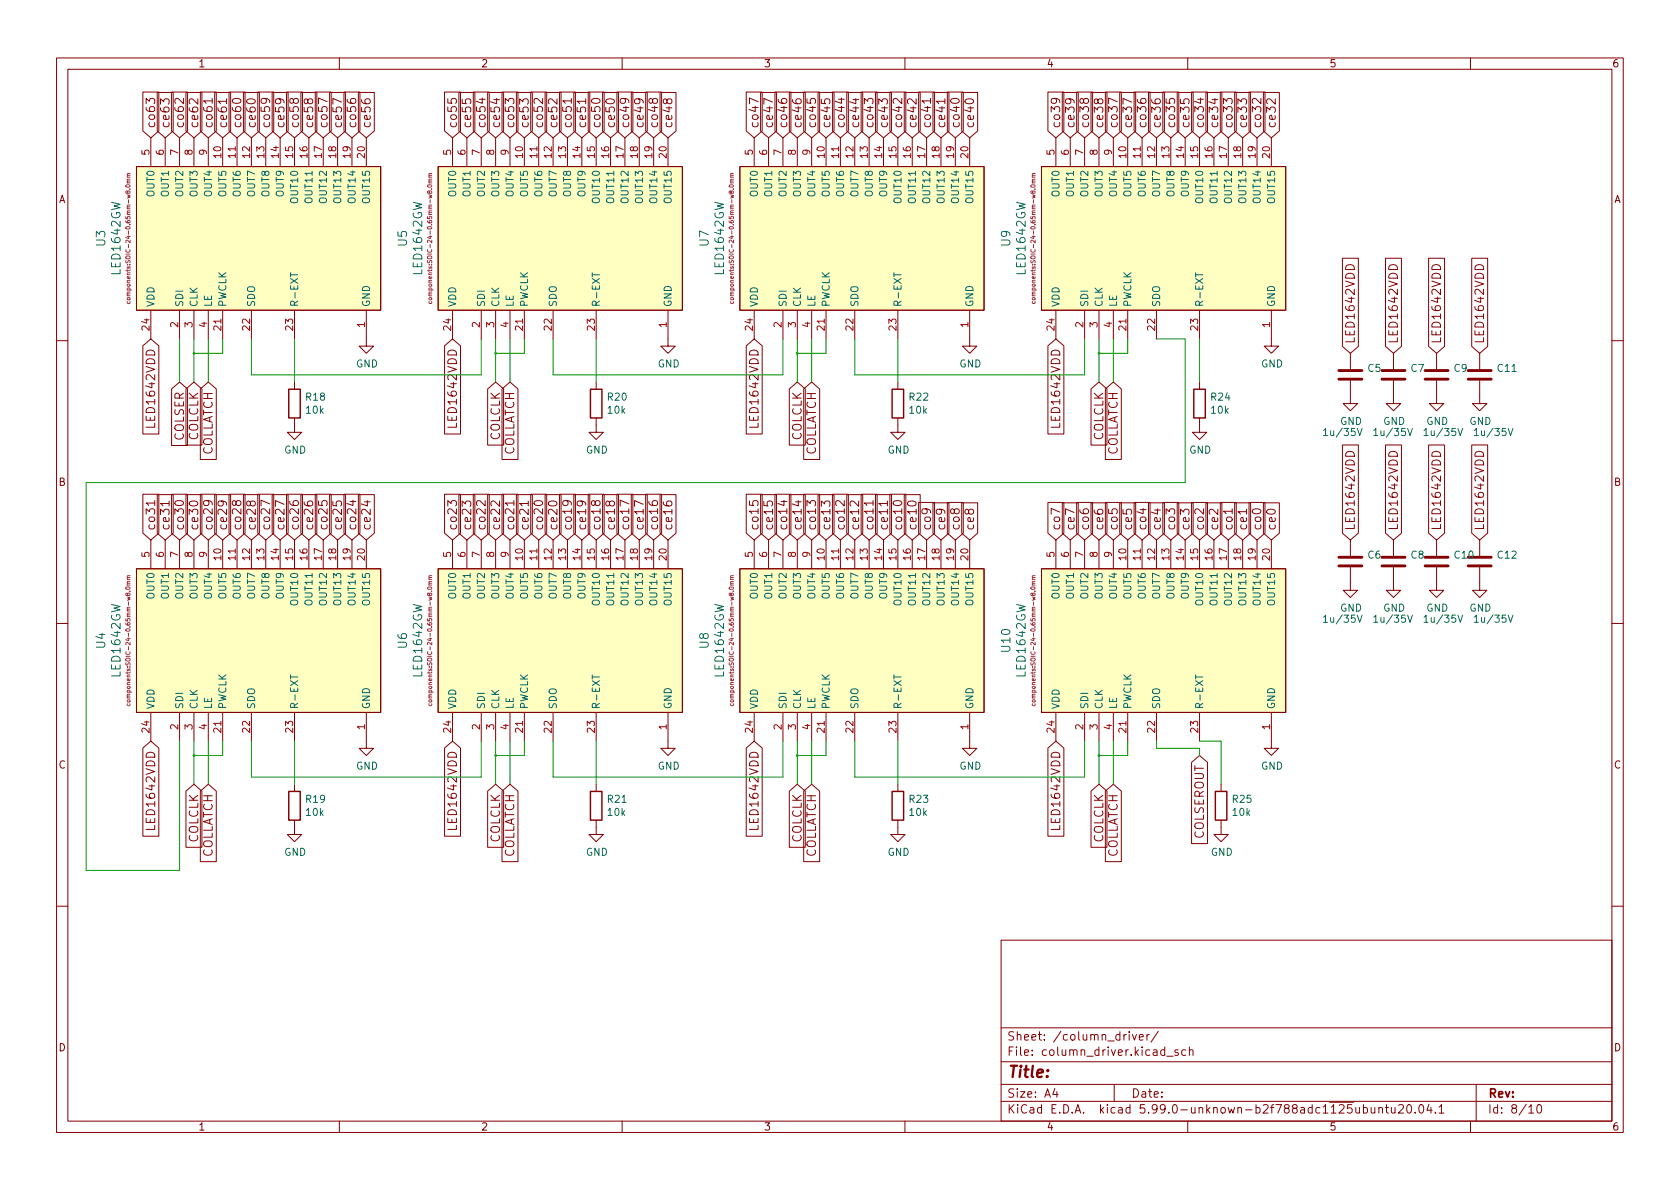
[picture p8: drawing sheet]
<svg xmlns="http://www.w3.org/2000/svg" width="297mm" height="210mm" viewBox="0 0 297 210" stroke-linecap="round" stroke-linejoin="round" font-family="sans-serif">
<defs><g id="words">
<text font-size="2.8" fill="#840000" x="178" y="190.6">Title:</text>
<g font-size="2.1" fill="#840000">
<text x="27.4" y="22.8" transform="rotate(-90 27.4 22.8)">co63</text>
<text x="30" y="22.8" transform="rotate(-90 30 22.8)">ce63</text>
<text x="32.5" y="22.8" transform="rotate(-90 32.5 22.8)">co62</text>
<text x="35.1" y="22.8" transform="rotate(-90 35.1 22.8)">ce62</text>
<text x="37.6" y="22.8" transform="rotate(-90 37.6 22.8)">co61</text>
<text x="40.1" y="22.8" transform="rotate(-90 40.1 22.8)">ce61</text>
<text x="42.7" y="22.8" transform="rotate(-90 42.7 22.8)">co60</text>
<text x="45.2" y="22.8" transform="rotate(-90 45.2 22.8)">ce60</text>
<text x="47.8" y="22.8" transform="rotate(-90 47.8 22.8)">co59</text>
<text x="50.3" y="22.8" transform="rotate(-90 50.3 22.8)">ce59</text>
<text x="52.8" y="22.8" transform="rotate(-90 52.8 22.8)">co58</text>
<text x="55.4" y="22.8" transform="rotate(-90 55.4 22.8)">ce58</text>
<text x="57.9" y="22.8" transform="rotate(-90 57.9 22.8)">co57</text>
<text x="60.5" y="22.8" transform="rotate(-90 60.5 22.8)">ce57</text>
<text x="63" y="22.8" transform="rotate(-90 63 22.8)">co56</text>
<text x="65.5" y="22.8" transform="rotate(-90 65.5 22.8)">ce56</text>
<text x="80.8" y="22.8" transform="rotate(-90 80.8 22.8)">co55</text>
<text x="83.3" y="22.8" transform="rotate(-90 83.3 22.8)">ce55</text>
<text x="85.9" y="22.8" transform="rotate(-90 85.9 22.8)">co54</text>
<text x="88.4" y="22.8" transform="rotate(-90 88.4 22.8)">ce54</text>
<text x="90.9" y="22.8" transform="rotate(-90 90.9 22.8)">co53</text>
<text x="93.5" y="22.8" transform="rotate(-90 93.5 22.8)">ce53</text>
<text x="96" y="22.8" transform="rotate(-90 96 22.8)">co52</text>
<text x="98.6" y="22.8" transform="rotate(-90 98.6 22.8)">ce52</text>
<text x="101.1" y="22.8" transform="rotate(-90 101.1 22.8)">co51</text>
<text x="103.6" y="22.8" transform="rotate(-90 103.6 22.8)">ce51</text>
<text x="106.2" y="22.8" transform="rotate(-90 106.2 22.8)">co50</text>
<text x="108.7" y="22.8" transform="rotate(-90 108.7 22.8)">ce50</text>
<text x="111.3" y="22.8" transform="rotate(-90 111.3 22.8)">co49</text>
<text x="113.8" y="22.8" transform="rotate(-90 113.8 22.8)">ce49</text>
<text x="116.3" y="22.8" transform="rotate(-90 116.3 22.8)">co48</text>
<text x="118.9" y="22.8" transform="rotate(-90 118.9 22.8)">ce48</text>
<text x="134.1" y="22.8" transform="rotate(-90 134.1 22.8)">co47</text>
<text x="136.7" y="22.8" transform="rotate(-90 136.7 22.8)">ce47</text>
<text x="139.2" y="22.8" transform="rotate(-90 139.2 22.8)">co46</text>
<text x="141.7" y="22.8" transform="rotate(-90 141.7 22.8)">ce46</text>
<text x="144.3" y="22.8" transform="rotate(-90 144.3 22.8)">co45</text>
<text x="146.8" y="22.8" transform="rotate(-90 146.8 22.8)">ce45</text>
<text x="149.4" y="22.8" transform="rotate(-90 149.4 22.8)">co44</text>
<text x="151.9" y="22.8" transform="rotate(-90 151.9 22.8)">ce44</text>
<text x="154.4" y="22.8" transform="rotate(-90 154.4 22.8)">co43</text>
<text x="157" y="22.8" transform="rotate(-90 157 22.8)">ce43</text>
<text x="159.5" y="22.8" transform="rotate(-90 159.5 22.8)">co42</text>
<text x="162.1" y="22.8" transform="rotate(-90 162.1 22.8)">ce42</text>
<text x="164.6" y="22.8" transform="rotate(-90 164.6 22.8)">co41</text>
<text x="167.1" y="22.8" transform="rotate(-90 167.1 22.8)">ce41</text>
<text x="169.7" y="22.8" transform="rotate(-90 169.7 22.8)">co40</text>
<text x="172.2" y="22.8" transform="rotate(-90 172.2 22.8)">ce40</text>
<text x="187.5" y="22.8" transform="rotate(-90 187.5 22.8)">co39</text>
<text x="190" y="22.8" transform="rotate(-90 190 22.8)">ce39</text>
<text x="192.5" y="22.8" transform="rotate(-90 192.5 22.8)">co38</text>
<text x="195.1" y="22.8" transform="rotate(-90 195.1 22.8)">ce38</text>
<text x="197.6" y="22.8" transform="rotate(-90 197.6 22.8)">co37</text>
<text x="200.2" y="22.8" transform="rotate(-90 200.2 22.8)">ce37</text>
<text x="202.7" y="22.8" transform="rotate(-90 202.7 22.8)">co36</text>
<text x="205.2" y="22.8" transform="rotate(-90 205.2 22.8)">ce36</text>
<text x="207.8" y="22.8" transform="rotate(-90 207.8 22.8)">co35</text>
<text x="210.3" y="22.8" transform="rotate(-90 210.3 22.8)">ce35</text>
<text x="212.9" y="22.8" transform="rotate(-90 212.9 22.8)">co34</text>
<text x="215.4" y="22.8" transform="rotate(-90 215.4 22.8)">ce34</text>
<text x="217.9" y="22.8" transform="rotate(-90 217.9 22.8)">co33</text>
<text x="220.5" y="22.8" transform="rotate(-90 220.5 22.8)">ce33</text>
<text x="223" y="22.8" transform="rotate(-90 223 22.8)">co32</text>
<text x="225.6" y="22.8" transform="rotate(-90 225.6 22.8)">ce32</text>
<text x="239.5" y="60.9" transform="rotate(-90 239.5 60.9)">LED1642VDD</text>
<text x="247.1" y="60.9" transform="rotate(-90 247.1 60.9)">LED1642VDD</text>
<text x="254.8" y="60.9" transform="rotate(-90 254.8 60.9)">LED1642VDD</text>
<text x="262.4" y="60.9" transform="rotate(-90 262.4 60.9)">LED1642VDD</text>
<text x="27.4" y="75" transform="rotate(-90 27.4 75)">LED1642VDD</text>
<text x="80.8" y="75" transform="rotate(-90 80.8 75)">LED1642VDD</text>
<text x="134.1" y="75" transform="rotate(-90 134.1 75)">LED1642VDD</text>
<text x="187.5" y="75" transform="rotate(-90 187.5 75)">LED1642VDD</text>
<text x="32.5" y="78" transform="rotate(-90 32.5 78)">COLSER</text>
<text x="35.1" y="78" transform="rotate(-90 35.1 78)">COLCLK</text>
<text x="37.6" y="80.8" transform="rotate(-90 37.6 80.8)">COLLATCH</text>
<text x="88.4" y="78" transform="rotate(-90 88.4 78)">COLCLK</text>
<text x="90.9" y="80.8" transform="rotate(-90 90.9 80.8)">COLLATCH</text>
<text x="141.7" y="78" transform="rotate(-90 141.7 78)">COLCLK</text>
<text x="144.3" y="80.8" transform="rotate(-90 144.3 80.8)">COLLATCH</text>
<text x="195.1" y="78" transform="rotate(-90 195.1 78)">COLCLK</text>
<text x="197.6" y="80.8" transform="rotate(-90 197.6 80.8)">COLLATCH</text>
<text x="27.4" y="93.9" transform="rotate(-90 27.4 93.9)">co31</text>
<text x="30" y="93.9" transform="rotate(-90 30 93.9)">ce31</text>
<text x="32.5" y="93.9" transform="rotate(-90 32.5 93.9)">co30</text>
<text x="35.1" y="93.9" transform="rotate(-90 35.1 93.9)">ce30</text>
<text x="37.6" y="93.9" transform="rotate(-90 37.6 93.9)">co29</text>
<text x="40.1" y="93.9" transform="rotate(-90 40.1 93.9)">ce29</text>
<text x="42.7" y="93.9" transform="rotate(-90 42.7 93.9)">co28</text>
<text x="45.2" y="93.9" transform="rotate(-90 45.2 93.9)">ce28</text>
<text x="47.8" y="93.9" transform="rotate(-90 47.8 93.9)">co27</text>
<text x="50.3" y="93.9" transform="rotate(-90 50.3 93.9)">ce27</text>
<text x="52.8" y="93.9" transform="rotate(-90 52.8 93.9)">co26</text>
<text x="55.4" y="93.9" transform="rotate(-90 55.4 93.9)">ce26</text>
<text x="57.9" y="93.9" transform="rotate(-90 57.9 93.9)">co25</text>
<text x="60.5" y="93.9" transform="rotate(-90 60.5 93.9)">ce25</text>
<text x="63" y="93.9" transform="rotate(-90 63 93.9)">co24</text>
<text x="65.5" y="93.9" transform="rotate(-90 65.5 93.9)">ce24</text>
<text x="80.8" y="93.9" transform="rotate(-90 80.8 93.9)">co23</text>
<text x="83.3" y="93.9" transform="rotate(-90 83.3 93.9)">ce23</text>
<text x="85.9" y="93.9" transform="rotate(-90 85.9 93.9)">co22</text>
<text x="88.4" y="93.9" transform="rotate(-90 88.4 93.9)">ce22</text>
<text x="90.9" y="93.9" transform="rotate(-90 90.9 93.9)">co21</text>
<text x="93.5" y="93.9" transform="rotate(-90 93.5 93.9)">ce21</text>
<text x="96" y="93.9" transform="rotate(-90 96 93.9)">co20</text>
<text x="98.6" y="93.9" transform="rotate(-90 98.6 93.9)">ce20</text>
<text x="101.1" y="93.9" transform="rotate(-90 101.1 93.9)">co19</text>
<text x="103.6" y="93.9" transform="rotate(-90 103.6 93.9)">ce19</text>
<text x="106.2" y="93.9" transform="rotate(-90 106.2 93.9)">co18</text>
<text x="108.7" y="93.9" transform="rotate(-90 108.7 93.9)">ce18</text>
<text x="111.3" y="93.9" transform="rotate(-90 111.3 93.9)">co17</text>
<text x="113.8" y="93.9" transform="rotate(-90 113.8 93.9)">ce17</text>
<text x="116.3" y="93.9" transform="rotate(-90 116.3 93.9)">co16</text>
<text x="118.9" y="93.9" transform="rotate(-90 118.9 93.9)">ce16</text>
<text x="134.1" y="93.9" transform="rotate(-90 134.1 93.9)">co15</text>
<text x="136.7" y="93.9" transform="rotate(-90 136.7 93.9)">ce15</text>
<text x="139.2" y="93.9" transform="rotate(-90 139.2 93.9)">co14</text>
<text x="141.7" y="93.9" transform="rotate(-90 141.7 93.9)">ce14</text>
<text x="144.3" y="93.9" transform="rotate(-90 144.3 93.9)">co13</text>
<text x="146.8" y="93.9" transform="rotate(-90 146.8 93.9)">ce13</text>
<text x="149.4" y="93.9" transform="rotate(-90 149.4 93.9)">co12</text>
<text x="151.9" y="93.9" transform="rotate(-90 151.9 93.9)">ce12</text>
<text x="154.4" y="93.9" transform="rotate(-90 154.4 93.9)">co11</text>
<text x="157" y="93.9" transform="rotate(-90 157 93.9)">ce11</text>
<text x="159.5" y="93.9" transform="rotate(-90 159.5 93.9)">co10</text>
<text x="162.1" y="93.9" transform="rotate(-90 162.1 93.9)">ce10</text>
<text x="164.6" y="93.9" transform="rotate(-90 164.6 93.9)">co9</text>
<text x="167.1" y="93.9" transform="rotate(-90 167.1 93.9)">ce9</text>
<text x="169.7" y="93.9" transform="rotate(-90 169.7 93.9)">co8</text>
<text x="172.2" y="93.9" transform="rotate(-90 172.2 93.9)">ce8</text>
<text x="187.5" y="93.9" transform="rotate(-90 187.5 93.9)">co7</text>
<text x="190" y="93.9" transform="rotate(-90 190 93.9)">ce7</text>
<text x="192.5" y="93.9" transform="rotate(-90 192.5 93.9)">co6</text>
<text x="195.1" y="93.9" transform="rotate(-90 195.1 93.9)">ce6</text>
<text x="197.6" y="93.9" transform="rotate(-90 197.6 93.9)">co5</text>
<text x="200.2" y="93.9" transform="rotate(-90 200.2 93.9)">ce5</text>
<text x="202.7" y="93.9" transform="rotate(-90 202.7 93.9)">co4</text>
<text x="205.2" y="93.9" transform="rotate(-90 205.2 93.9)">ce4</text>
<text x="207.8" y="93.9" transform="rotate(-90 207.8 93.9)">co3</text>
<text x="210.3" y="93.9" transform="rotate(-90 210.3 93.9)">ce3</text>
<text x="212.9" y="93.9" transform="rotate(-90 212.9 93.9)">co2</text>
<text x="215.4" y="93.9" transform="rotate(-90 215.4 93.9)">ce2</text>
<text x="217.9" y="93.9" transform="rotate(-90 217.9 93.9)">co1</text>
<text x="220.5" y="93.9" transform="rotate(-90 220.5 93.9)">ce1</text>
<text x="223" y="93.9" transform="rotate(-90 223 93.9)">co0</text>
<text x="225.6" y="93.9" transform="rotate(-90 225.6 93.9)">ce0</text>
<text x="239.5" y="93.9" transform="rotate(-90 239.5 93.9)">LED1642VDD</text>
<text x="247.1" y="93.9" transform="rotate(-90 247.1 93.9)">LED1642VDD</text>
<text x="254.8" y="93.9" transform="rotate(-90 254.8 93.9)">LED1642VDD</text>
<text x="262.4" y="93.9" transform="rotate(-90 262.4 93.9)">LED1642VDD</text>
<text x="27.4" y="146.1" transform="rotate(-90 27.4 146.1)">LED1642VDD</text>
<text x="35.1" y="149.1" transform="rotate(-90 35.1 149.1)">COLCLK</text>
<text x="80.8" y="146.1" transform="rotate(-90 80.8 146.1)">LED1642VDD</text>
<text x="88.4" y="149.1" transform="rotate(-90 88.4 149.1)">COLCLK</text>
<text x="134.1" y="146.1" transform="rotate(-90 134.1 146.1)">LED1642VDD</text>
<text x="141.7" y="149.1" transform="rotate(-90 141.7 149.1)">COLCLK</text>
<text x="187.5" y="146.1" transform="rotate(-90 187.5 146.1)">LED1642VDD</text>
<text x="195.1" y="149.1" transform="rotate(-90 195.1 149.1)">COLCLK</text>
<text x="212.9" y="148.5" transform="rotate(-90 212.9 148.5)">COLSEROUT</text>
<text x="37.6" y="152" transform="rotate(-90 37.6 152)">COLLATCH</text>
<text x="90.9" y="152" transform="rotate(-90 90.9 152)">COLLATCH</text>
<text x="144.3" y="152" transform="rotate(-90 144.3 152)">COLLATCH</text>
<text x="197.6" y="152" transform="rotate(-90 197.6 152)">COLLATCH</text>
<text x="178" y="184">Sheet: /column_driver/</text>
<text x="178" y="186.7">File: column_driver.kicad_sch</text>
<text x="178" y="196.9">KiCad E.D.A. kicad 5.99.0-unknown-b2f788adc1~125~ubuntu20.04.1</text>
<text x="178" y="194.1">Size: A4</text>
<text x="200" y="194.1">Date:</text>
<text x="263" y="194.1">Rev:</text>
<text x="263" y="196.9">Id: 8/10</text>
</g>
<g font-size="2.1" fill="#006464">
<text x="18.6" y="43.5" transform="rotate(-90 18.6 43.5)">U3</text>
<text x="72" y="43.5" transform="rotate(-90 72 43.5)">U5</text>
<text x="125.3" y="43.5" transform="rotate(-90 125.3 43.5)">U7</text>
<text x="178.6" y="43.5" transform="rotate(-90 178.6 43.5)">U9</text>
<text x="21.3" y="48.5" transform="rotate(-90 21.3 48.5)">LED1642GW</text>
<text x="74.7" y="48.5" transform="rotate(-90 74.7 48.5)">LED1642GW</text>
<text x="128" y="48.5" transform="rotate(-90 128 48.5)">LED1642GW</text>
<text x="181.3" y="48.5" transform="rotate(-90 181.3 48.5)">LED1642GW</text>
<text x="18.6" y="114.6" transform="rotate(-90 18.6 114.6)">U4</text>
<text x="21.3" y="119.6" transform="rotate(-90 21.3 119.6)">LED1642GW</text>
<text x="72" y="114.6" transform="rotate(-90 72 114.6)">U6</text>
<text x="74.7" y="119.6" transform="rotate(-90 74.7 119.6)">LED1642GW</text>
<text x="125.3" y="114.6" transform="rotate(-90 125.3 114.6)">U8</text>
<text x="128" y="119.6" transform="rotate(-90 128 119.6)">LED1642GW</text>
<text x="178.6" y="115.2" transform="rotate(-90 178.6 115.2)">U10</text>
<text x="181.3" y="119.6" transform="rotate(-90 181.3 119.6)">LED1642GW</text>
</g>
<g font-size="1.8" fill="#840000">
<text x="35" y="11.9">1</text>
<text x="85" y="11.9">2</text>
<text x="135" y="11.9">3</text>
<text x="185" y="11.9">4</text>
<text x="235" y="11.9">5</text>
<text x="285" y="11.9">6</text>
<text x="10.3" y="35.9">A</text>
<text x="285.3" y="35.9">A</text>
<text x="10.3" y="85.9">B</text>
<text x="285.3" y="85.9">B</text>
<text x="10.3" y="135.9">C</text>
<text x="285.3" y="135.9">C</text>
<text x="10.3" y="185.9">D</text>
<text x="285.3" y="185.9">D</text>
<text x="35" y="199.9">1</text>
<text x="85" y="199.9">2</text>
<text x="135" y="199.9">3</text>
<text x="185" y="199.9">4</text>
<text x="235" y="199.9">5</text>
<text x="285" y="199.9">6</text>
</g>
<g font-size="1.8" fill="#a90000">
<text x="26.4" y="27.4" transform="rotate(-90 26.4 27.4)">5</text>
<text x="29" y="27.4" transform="rotate(-90 29 27.4)">6</text>
<text x="31.5" y="27.4" transform="rotate(-90 31.5 27.4)">7</text>
<text x="34" y="27.4" transform="rotate(-90 34 27.4)">8</text>
<text x="36.6" y="27.4" transform="rotate(-90 36.6 27.4)">9</text>
<text x="39.1" y="27.9" transform="rotate(-90 39.1 27.9)">10</text>
<text x="41.7" y="27.9" transform="rotate(-90 41.7 27.9)">11</text>
<text x="44.2" y="27.9" transform="rotate(-90 44.2 27.9)">12</text>
<text x="46.7" y="27.9" transform="rotate(-90 46.7 27.9)">13</text>
<text x="49.3" y="27.9" transform="rotate(-90 49.3 27.9)">14</text>
<text x="51.8" y="27.9" transform="rotate(-90 51.8 27.9)">15</text>
<text x="54.4" y="27.9" transform="rotate(-90 54.4 27.9)">16</text>
<text x="56.9" y="27.9" transform="rotate(-90 56.9 27.9)">17</text>
<text x="59.4" y="27.9" transform="rotate(-90 59.4 27.9)">18</text>
<text x="62" y="27.9" transform="rotate(-90 62 27.9)">19</text>
<text x="64.5" y="27.9" transform="rotate(-90 64.5 27.9)">20</text>
<text x="79.8" y="27.4" transform="rotate(-90 79.8 27.4)">5</text>
<text x="82.3" y="27.4" transform="rotate(-90 82.3 27.4)">6</text>
<text x="84.8" y="27.4" transform="rotate(-90 84.8 27.4)">7</text>
<text x="87.4" y="27.4" transform="rotate(-90 87.4 27.4)">8</text>
<text x="89.9" y="27.4" transform="rotate(-90 89.9 27.4)">9</text>
<text x="92.5" y="27.9" transform="rotate(-90 92.5 27.9)">10</text>
<text x="95" y="27.9" transform="rotate(-90 95 27.9)">11</text>
<text x="97.5" y="27.9" transform="rotate(-90 97.5 27.9)">12</text>
<text x="100.1" y="27.9" transform="rotate(-90 100.1 27.9)">13</text>
<text x="102.6" y="27.9" transform="rotate(-90 102.6 27.9)">14</text>
<text x="105.2" y="27.9" transform="rotate(-90 105.2 27.9)">15</text>
<text x="107.7" y="27.9" transform="rotate(-90 107.7 27.9)">16</text>
<text x="110.2" y="27.9" transform="rotate(-90 110.2 27.9)">17</text>
<text x="112.8" y="27.9" transform="rotate(-90 112.8 27.9)">18</text>
<text x="115.3" y="27.9" transform="rotate(-90 115.3 27.9)">19</text>
<text x="117.9" y="27.9" transform="rotate(-90 117.9 27.9)">20</text>
<text x="133.1" y="27.4" transform="rotate(-90 133.1 27.4)">5</text>
<text x="135.6" y="27.4" transform="rotate(-90 135.6 27.4)">6</text>
<text x="138.2" y="27.4" transform="rotate(-90 138.2 27.4)">7</text>
<text x="140.7" y="27.4" transform="rotate(-90 140.7 27.4)">8</text>
<text x="143.3" y="27.4" transform="rotate(-90 143.3 27.4)">9</text>
<text x="145.8" y="27.9" transform="rotate(-90 145.8 27.9)">10</text>
<text x="148.3" y="27.9" transform="rotate(-90 148.3 27.9)">11</text>
<text x="150.9" y="27.9" transform="rotate(-90 150.9 27.9)">12</text>
<text x="153.4" y="27.9" transform="rotate(-90 153.4 27.9)">13</text>
<text x="156" y="27.9" transform="rotate(-90 156 27.9)">14</text>
<text x="158.5" y="27.9" transform="rotate(-90 158.5 27.9)">15</text>
<text x="161" y="27.9" transform="rotate(-90 161 27.9)">16</text>
<text x="163.6" y="27.9" transform="rotate(-90 163.6 27.9)">17</text>
<text x="166.1" y="27.9" transform="rotate(-90 166.1 27.9)">18</text>
<text x="168.7" y="27.9" transform="rotate(-90 168.7 27.9)">19</text>
<text x="171.2" y="27.9" transform="rotate(-90 171.2 27.9)">20</text>
<text x="186.4" y="27.4" transform="rotate(-90 186.4 27.4)">5</text>
<text x="189" y="27.4" transform="rotate(-90 189 27.4)">6</text>
<text x="191.5" y="27.4" transform="rotate(-90 191.5 27.4)">7</text>
<text x="194.1" y="27.4" transform="rotate(-90 194.1 27.4)">8</text>
<text x="196.6" y="27.4" transform="rotate(-90 196.6 27.4)">9</text>
<text x="199.1" y="27.9" transform="rotate(-90 199.1 27.9)">10</text>
<text x="201.7" y="27.9" transform="rotate(-90 201.7 27.9)">11</text>
<text x="204.2" y="27.9" transform="rotate(-90 204.2 27.9)">12</text>
<text x="206.8" y="27.9" transform="rotate(-90 206.8 27.9)">13</text>
<text x="209.3" y="27.9" transform="rotate(-90 209.3 27.9)">14</text>
<text x="211.8" y="27.9" transform="rotate(-90 211.8 27.9)">15</text>
<text x="214.4" y="27.9" transform="rotate(-90 214.4 27.9)">16</text>
<text x="216.9" y="27.9" transform="rotate(-90 216.9 27.9)">17</text>
<text x="219.5" y="27.9" transform="rotate(-90 219.5 27.9)">18</text>
<text x="222" y="27.9" transform="rotate(-90 222 27.9)">19</text>
<text x="224.5" y="27.9" transform="rotate(-90 224.5 27.9)">20</text>
<text x="26.4" y="58.4" transform="rotate(-90 26.4 58.4)">24</text>
<text x="31.5" y="57.9" transform="rotate(-90 31.5 57.9)">2</text>
<text x="34" y="57.9" transform="rotate(-90 34 57.9)">3</text>
<text x="36.6" y="57.9" transform="rotate(-90 36.6 57.9)">4</text>
<text x="39.1" y="58.4" transform="rotate(-90 39.1 58.4)">21</text>
<text x="44.2" y="58.4" transform="rotate(-90 44.2 58.4)">22</text>
<text x="51.8" y="58.4" transform="rotate(-90 51.8 58.4)">23</text>
<text x="64.5" y="57.9" transform="rotate(-90 64.5 57.9)">1</text>
<text x="79.8" y="58.4" transform="rotate(-90 79.8 58.4)">24</text>
<text x="84.8" y="57.9" transform="rotate(-90 84.8 57.9)">2</text>
<text x="87.4" y="57.9" transform="rotate(-90 87.4 57.9)">3</text>
<text x="89.9" y="57.9" transform="rotate(-90 89.9 57.9)">4</text>
<text x="92.5" y="58.4" transform="rotate(-90 92.5 58.4)">21</text>
<text x="97.5" y="58.4" transform="rotate(-90 97.5 58.4)">22</text>
<text x="105.2" y="58.4" transform="rotate(-90 105.2 58.4)">23</text>
<text x="117.9" y="57.9" transform="rotate(-90 117.9 57.9)">1</text>
<text x="133.1" y="58.4" transform="rotate(-90 133.1 58.4)">24</text>
<text x="138.2" y="57.9" transform="rotate(-90 138.2 57.9)">2</text>
<text x="140.7" y="57.9" transform="rotate(-90 140.7 57.9)">3</text>
<text x="143.3" y="57.9" transform="rotate(-90 143.3 57.9)">4</text>
<text x="145.8" y="58.4" transform="rotate(-90 145.8 58.4)">21</text>
<text x="150.9" y="58.4" transform="rotate(-90 150.9 58.4)">22</text>
<text x="158.5" y="58.4" transform="rotate(-90 158.5 58.4)">23</text>
<text x="171.2" y="57.9" transform="rotate(-90 171.2 57.9)">1</text>
<text x="186.4" y="58.4" transform="rotate(-90 186.4 58.4)">24</text>
<text x="191.5" y="57.9" transform="rotate(-90 191.5 57.9)">2</text>
<text x="194.1" y="57.9" transform="rotate(-90 194.1 57.9)">3</text>
<text x="196.6" y="57.9" transform="rotate(-90 196.6 57.9)">4</text>
<text x="199.1" y="58.4" transform="rotate(-90 199.1 58.4)">21</text>
<text x="204.2" y="58.4" transform="rotate(-90 204.2 58.4)">22</text>
<text x="211.8" y="58.4" transform="rotate(-90 211.8 58.4)">23</text>
<text x="224.5" y="57.9" transform="rotate(-90 224.5 57.9)">1</text>
<text x="26.4" y="98.5" transform="rotate(-90 26.4 98.5)">5</text>
<text x="29" y="98.5" transform="rotate(-90 29 98.5)">6</text>
<text x="31.5" y="98.5" transform="rotate(-90 31.5 98.5)">7</text>
<text x="34" y="98.5" transform="rotate(-90 34 98.5)">8</text>
<text x="36.6" y="98.5" transform="rotate(-90 36.6 98.5)">9</text>
<text x="39.1" y="99" transform="rotate(-90 39.1 99)">10</text>
<text x="41.7" y="99" transform="rotate(-90 41.7 99)">11</text>
<text x="44.2" y="99" transform="rotate(-90 44.2 99)">12</text>
<text x="46.7" y="99" transform="rotate(-90 46.7 99)">13</text>
<text x="49.3" y="99" transform="rotate(-90 49.3 99)">14</text>
<text x="51.8" y="99" transform="rotate(-90 51.8 99)">15</text>
<text x="54.4" y="99" transform="rotate(-90 54.4 99)">16</text>
<text x="56.9" y="99" transform="rotate(-90 56.9 99)">17</text>
<text x="59.4" y="99" transform="rotate(-90 59.4 99)">18</text>
<text x="62" y="99" transform="rotate(-90 62 99)">19</text>
<text x="64.5" y="99" transform="rotate(-90 64.5 99)">20</text>
<text x="79.8" y="98.5" transform="rotate(-90 79.8 98.5)">5</text>
<text x="82.3" y="98.5" transform="rotate(-90 82.3 98.5)">6</text>
<text x="84.8" y="98.5" transform="rotate(-90 84.8 98.5)">7</text>
<text x="87.4" y="98.5" transform="rotate(-90 87.4 98.5)">8</text>
<text x="89.9" y="98.5" transform="rotate(-90 89.9 98.5)">9</text>
<text x="92.5" y="99" transform="rotate(-90 92.5 99)">10</text>
<text x="95" y="99" transform="rotate(-90 95 99)">11</text>
<text x="97.5" y="99" transform="rotate(-90 97.5 99)">12</text>
<text x="100.1" y="99" transform="rotate(-90 100.1 99)">13</text>
<text x="102.6" y="99" transform="rotate(-90 102.6 99)">14</text>
<text x="105.2" y="99" transform="rotate(-90 105.2 99)">15</text>
<text x="107.7" y="99" transform="rotate(-90 107.7 99)">16</text>
<text x="110.2" y="99" transform="rotate(-90 110.2 99)">17</text>
<text x="112.8" y="99" transform="rotate(-90 112.8 99)">18</text>
<text x="115.3" y="99" transform="rotate(-90 115.3 99)">19</text>
<text x="117.9" y="99" transform="rotate(-90 117.9 99)">20</text>
<text x="133.1" y="98.5" transform="rotate(-90 133.1 98.5)">5</text>
<text x="135.6" y="98.5" transform="rotate(-90 135.6 98.5)">6</text>
<text x="138.2" y="98.5" transform="rotate(-90 138.2 98.5)">7</text>
<text x="140.7" y="98.5" transform="rotate(-90 140.7 98.5)">8</text>
<text x="143.3" y="98.5" transform="rotate(-90 143.3 98.5)">9</text>
<text x="145.8" y="99" transform="rotate(-90 145.8 99)">10</text>
<text x="148.3" y="99" transform="rotate(-90 148.3 99)">11</text>
<text x="150.9" y="99" transform="rotate(-90 150.9 99)">12</text>
<text x="153.4" y="99" transform="rotate(-90 153.4 99)">13</text>
<text x="156" y="99" transform="rotate(-90 156 99)">14</text>
<text x="158.5" y="99" transform="rotate(-90 158.5 99)">15</text>
<text x="161" y="99" transform="rotate(-90 161 99)">16</text>
<text x="163.6" y="99" transform="rotate(-90 163.6 99)">17</text>
<text x="166.1" y="99" transform="rotate(-90 166.1 99)">18</text>
<text x="168.7" y="99" transform="rotate(-90 168.7 99)">19</text>
<text x="171.2" y="99" transform="rotate(-90 171.2 99)">20</text>
<text x="186.4" y="98.5" transform="rotate(-90 186.4 98.5)">5</text>
<text x="189" y="98.5" transform="rotate(-90 189 98.5)">6</text>
<text x="191.5" y="98.5" transform="rotate(-90 191.5 98.5)">7</text>
<text x="194.1" y="98.5" transform="rotate(-90 194.1 98.5)">8</text>
<text x="196.6" y="98.5" transform="rotate(-90 196.6 98.5)">9</text>
<text x="199.1" y="99" transform="rotate(-90 199.1 99)">10</text>
<text x="201.7" y="99" transform="rotate(-90 201.7 99)">11</text>
<text x="204.2" y="99" transform="rotate(-90 204.2 99)">12</text>
<text x="206.8" y="99" transform="rotate(-90 206.8 99)">13</text>
<text x="209.3" y="99" transform="rotate(-90 209.3 99)">14</text>
<text x="211.8" y="99" transform="rotate(-90 211.8 99)">15</text>
<text x="214.4" y="99" transform="rotate(-90 214.4 99)">16</text>
<text x="216.9" y="99" transform="rotate(-90 216.9 99)">17</text>
<text x="219.5" y="99" transform="rotate(-90 219.5 99)">18</text>
<text x="222" y="99" transform="rotate(-90 222 99)">19</text>
<text x="224.5" y="99" transform="rotate(-90 224.5 99)">20</text>
<text x="26.4" y="129.5" transform="rotate(-90 26.4 129.5)">24</text>
<text x="31.5" y="129" transform="rotate(-90 31.5 129)">2</text>
<text x="34" y="129" transform="rotate(-90 34 129)">3</text>
<text x="36.6" y="129" transform="rotate(-90 36.6 129)">4</text>
<text x="39.1" y="129.5" transform="rotate(-90 39.1 129.5)">21</text>
<text x="44.2" y="129.5" transform="rotate(-90 44.2 129.5)">22</text>
<text x="51.8" y="129.5" transform="rotate(-90 51.8 129.5)">23</text>
<text x="64.5" y="129" transform="rotate(-90 64.5 129)">1</text>
<text x="79.8" y="129.5" transform="rotate(-90 79.8 129.5)">24</text>
<text x="84.8" y="129" transform="rotate(-90 84.8 129)">2</text>
<text x="87.4" y="129" transform="rotate(-90 87.4 129)">3</text>
<text x="89.9" y="129" transform="rotate(-90 89.9 129)">4</text>
<text x="92.5" y="129.5" transform="rotate(-90 92.5 129.5)">21</text>
<text x="97.5" y="129.5" transform="rotate(-90 97.5 129.5)">22</text>
<text x="105.2" y="129.5" transform="rotate(-90 105.2 129.5)">23</text>
<text x="117.9" y="129" transform="rotate(-90 117.9 129)">1</text>
<text x="133.1" y="129.5" transform="rotate(-90 133.1 129.5)">24</text>
<text x="138.2" y="129" transform="rotate(-90 138.2 129)">2</text>
<text x="140.7" y="129" transform="rotate(-90 140.7 129)">3</text>
<text x="143.3" y="129" transform="rotate(-90 143.3 129)">4</text>
<text x="145.8" y="129.5" transform="rotate(-90 145.8 129.5)">21</text>
<text x="150.9" y="129.5" transform="rotate(-90 150.9 129.5)">22</text>
<text x="158.5" y="129.5" transform="rotate(-90 158.5 129.5)">23</text>
<text x="171.2" y="129" transform="rotate(-90 171.2 129)">1</text>
<text x="186.4" y="129.5" transform="rotate(-90 186.4 129.5)">24</text>
<text x="191.5" y="129" transform="rotate(-90 191.5 129)">2</text>
<text x="194.1" y="129" transform="rotate(-90 194.1 129)">3</text>
<text x="196.6" y="129" transform="rotate(-90 196.6 129)">4</text>
<text x="199.1" y="129.5" transform="rotate(-90 199.1 129.5)">21</text>
<text x="204.2" y="129.5" transform="rotate(-90 204.2 129.5)">22</text>
<text x="211.8" y="129.5" transform="rotate(-90 211.8 129.5)">23</text>
<text x="224.5" y="129" transform="rotate(-90 224.5 129)">1</text>
</g>
<g font-size="1.8" fill="#006464">
<text x="27.3" y="34.7" transform="rotate(-90 27.3 34.7)">OUT0</text>
<text x="29.8" y="34.7" transform="rotate(-90 29.8 34.7)">OUT1</text>
<text x="32.4" y="34.7" transform="rotate(-90 32.4 34.7)">OUT2</text>
<text x="34.9" y="34.7" transform="rotate(-90 34.9 34.7)">OUT3</text>
<text x="37.5" y="34.7" transform="rotate(-90 37.5 34.7)">OUT4</text>
<text x="40" y="34.7" transform="rotate(-90 40 34.7)">OUT5</text>
<text x="42.5" y="34.7" transform="rotate(-90 42.5 34.7)">OUT6</text>
<text x="45.1" y="34.7" transform="rotate(-90 45.1 34.7)">OUT7</text>
<text x="47.6" y="34.7" transform="rotate(-90 47.6 34.7)">OUT8</text>
<text x="50.2" y="34.7" transform="rotate(-90 50.2 34.7)">OUT9</text>
<text x="52.7" y="35.7" transform="rotate(-90 52.7 35.7)">OUT10</text>
<text x="55.2" y="35.7" transform="rotate(-90 55.2 35.7)">OUT11</text>
<text x="57.8" y="35.7" transform="rotate(-90 57.8 35.7)">OUT12</text>
<text x="60.3" y="35.7" transform="rotate(-90 60.3 35.7)">OUT13</text>
<text x="62.9" y="35.7" transform="rotate(-90 62.9 35.7)">OUT14</text>
<text x="65.4" y="35.7" transform="rotate(-90 65.4 35.7)">OUT15</text>
<text x="80.6" y="34.7" transform="rotate(-90 80.6 34.7)">OUT0</text>
<text x="83.2" y="34.7" transform="rotate(-90 83.2 34.7)">OUT1</text>
<text x="85.7" y="34.7" transform="rotate(-90 85.7 34.7)">OUT2</text>
<text x="88.3" y="34.7" transform="rotate(-90 88.3 34.7)">OUT3</text>
<text x="90.8" y="34.7" transform="rotate(-90 90.8 34.7)">OUT4</text>
<text x="93.3" y="34.7" transform="rotate(-90 93.3 34.7)">OUT5</text>
<text x="95.9" y="34.7" transform="rotate(-90 95.9 34.7)">OUT6</text>
<text x="98.4" y="34.7" transform="rotate(-90 98.4 34.7)">OUT7</text>
<text x="101" y="34.7" transform="rotate(-90 101 34.7)">OUT8</text>
<text x="103.5" y="34.7" transform="rotate(-90 103.5 34.7)">OUT9</text>
<text x="106" y="35.7" transform="rotate(-90 106 35.7)">OUT10</text>
<text x="108.6" y="35.7" transform="rotate(-90 108.6 35.7)">OUT11</text>
<text x="111.1" y="35.7" transform="rotate(-90 111.1 35.7)">OUT12</text>
<text x="113.7" y="35.7" transform="rotate(-90 113.7 35.7)">OUT13</text>
<text x="116.2" y="35.7" transform="rotate(-90 116.2 35.7)">OUT14</text>
<text x="118.7" y="35.7" transform="rotate(-90 118.7 35.7)">OUT15</text>
<text x="134" y="34.7" transform="rotate(-90 134 34.7)">OUT0</text>
<text x="136.5" y="34.7" transform="rotate(-90 136.5 34.7)">OUT1</text>
<text x="139.1" y="34.7" transform="rotate(-90 139.1 34.7)">OUT2</text>
<text x="141.6" y="34.7" transform="rotate(-90 141.6 34.7)">OUT3</text>
<text x="144.1" y="34.7" transform="rotate(-90 144.1 34.7)">OUT4</text>
<text x="146.7" y="34.7" transform="rotate(-90 146.7 34.7)">OUT5</text>
<text x="149.2" y="34.7" transform="rotate(-90 149.2 34.7)">OUT6</text>
<text x="151.8" y="34.7" transform="rotate(-90 151.8 34.7)">OUT7</text>
<text x="154.3" y="34.7" transform="rotate(-90 154.3 34.7)">OUT8</text>
<text x="156.8" y="34.7" transform="rotate(-90 156.8 34.7)">OUT9</text>
<text x="159.4" y="35.7" transform="rotate(-90 159.4 35.7)">OUT10</text>
<text x="161.9" y="35.7" transform="rotate(-90 161.9 35.7)">OUT11</text>
<text x="164.5" y="35.7" transform="rotate(-90 164.5 35.7)">OUT12</text>
<text x="167" y="35.7" transform="rotate(-90 167 35.7)">OUT13</text>
<text x="169.5" y="35.7" transform="rotate(-90 169.5 35.7)">OUT14</text>
<text x="172.1" y="35.7" transform="rotate(-90 172.1 35.7)">OUT15</text>
<text x="187.3" y="34.7" transform="rotate(-90 187.3 34.7)">OUT0</text>
<text x="189.9" y="34.7" transform="rotate(-90 189.9 34.7)">OUT1</text>
<text x="192.4" y="34.7" transform="rotate(-90 192.4 34.7)">OUT2</text>
<text x="194.9" y="34.7" transform="rotate(-90 194.9 34.7)">OUT3</text>
<text x="197.5" y="34.7" transform="rotate(-90 197.5 34.7)">OUT4</text>
<text x="200" y="34.7" transform="rotate(-90 200 34.7)">OUT5</text>
<text x="202.6" y="34.7" transform="rotate(-90 202.6 34.7)">OUT6</text>
<text x="205.1" y="34.7" transform="rotate(-90 205.1 34.7)">OUT7</text>
<text x="207.6" y="34.7" transform="rotate(-90 207.6 34.7)">OUT8</text>
<text x="210.2" y="34.7" transform="rotate(-90 210.2 34.7)">OUT9</text>
<text x="212.7" y="35.7" transform="rotate(-90 212.7 35.7)">OUT10</text>
<text x="215.3" y="35.7" transform="rotate(-90 215.3 35.7)">OUT11</text>
<text x="217.8" y="35.7" transform="rotate(-90 217.8 35.7)">OUT12</text>
<text x="220.3" y="35.7" transform="rotate(-90 220.3 35.7)">OUT13</text>
<text x="222.9" y="35.7" transform="rotate(-90 222.9 35.7)">OUT14</text>
<text x="225.4" y="35.7" transform="rotate(-90 225.4 35.7)">OUT15</text>
<text x="27.3" y="54.4" transform="rotate(-90 27.3 54.4)">VDD</text>
<text x="32.4" y="54.4" transform="rotate(-90 32.4 54.4)">SDI</text>
<text x="34.9" y="54.4" transform="rotate(-90 34.9 54.4)">CLK</text>
<text x="37.5" y="54.4" transform="rotate(-90 37.5 54.4)">LE</text>
<text x="40" y="54.4" transform="rotate(-90 40 54.4)">PWCLK</text>
<text x="45.1" y="54.4" transform="rotate(-90 45.1 54.4)">SDO</text>
<text x="52.7" y="54.4" transform="rotate(-90 52.7 54.4)">R-EXT</text>
<text x="65.4" y="54.4" transform="rotate(-90 65.4 54.4)">GND</text>
<text x="80.6" y="54.4" transform="rotate(-90 80.6 54.4)">VDD</text>
<text x="85.7" y="54.4" transform="rotate(-90 85.7 54.4)">SDI</text>
<text x="88.3" y="54.4" transform="rotate(-90 88.3 54.4)">CLK</text>
<text x="90.8" y="54.4" transform="rotate(-90 90.8 54.4)">LE</text>
<text x="93.3" y="54.4" transform="rotate(-90 93.3 54.4)">PWCLK</text>
<text x="98.4" y="54.4" transform="rotate(-90 98.4 54.4)">SDO</text>
<text x="106" y="54.4" transform="rotate(-90 106 54.4)">R-EXT</text>
<text x="118.7" y="54.4" transform="rotate(-90 118.7 54.4)">GND</text>
<text x="134" y="54.4" transform="rotate(-90 134 54.4)">VDD</text>
<text x="139.1" y="54.4" transform="rotate(-90 139.1 54.4)">SDI</text>
<text x="141.6" y="54.4" transform="rotate(-90 141.6 54.4)">CLK</text>
<text x="144.1" y="54.4" transform="rotate(-90 144.1 54.4)">LE</text>
<text x="146.7" y="54.4" transform="rotate(-90 146.7 54.4)">PWCLK</text>
<text x="151.8" y="54.4" transform="rotate(-90 151.8 54.4)">SDO</text>
<text x="159.4" y="54.4" transform="rotate(-90 159.4 54.4)">R-EXT</text>
<text x="172.1" y="54.4" transform="rotate(-90 172.1 54.4)">GND</text>
<text x="187.3" y="54.4" transform="rotate(-90 187.3 54.4)">VDD</text>
<text x="192.4" y="54.4" transform="rotate(-90 192.4 54.4)">SDI</text>
<text x="194.9" y="54.4" transform="rotate(-90 194.9 54.4)">CLK</text>
<text x="197.5" y="54.4" transform="rotate(-90 197.5 54.4)">LE</text>
<text x="200" y="54.4" transform="rotate(-90 200 54.4)">PWCLK</text>
<text x="205.1" y="54.4" transform="rotate(-90 205.1 54.4)">SDO</text>
<text x="212.7" y="54.4" transform="rotate(-90 212.7 54.4)">R-EXT</text>
<text x="225.4" y="54.4" transform="rotate(-90 225.4 54.4)">GND</text>
<text x="62.9" y="65">GND</text>
<text x="116.3" y="65">GND</text>
<text x="169.6" y="65">GND</text>
<text x="223" y="65">GND</text>
<text x="241.9" y="65.8">C5</text>
<text x="249.5" y="65.8">C7</text>
<text x="257.1" y="65.8">C9</text>
<text x="264.8" y="65.8">C11</text>
<text x="54.2" y="70.8">R18</text>
<text x="107.5" y="70.8">R20</text>
<text x="160.8" y="70.8">R22</text>
<text x="214.2" y="70.8">R24</text>
<text x="54.2" y="73.1">10k</text>
<text x="107.5" y="73.1">10k</text>
<text x="160.9" y="73.1">10k</text>
<text x="214.2" y="73.1">10k</text>
<text x="234.5" y="77.1">1u/35V</text>
<text x="236.9" y="75.1">GND</text>
<text x="243.4" y="77.1">1u/35V</text>
<text x="244.5" y="75.1">GND</text>
<text x="252.2" y="75.1">GND</text>
<text x="252.3" y="77.1">1u/35V</text>
<text x="259.8" y="75.1">GND</text>
<text x="261.2" y="77.1">1u/35V</text>
<text x="50.2" y="80.2">GND</text>
<text x="103.6" y="80.2">GND</text>
<text x="156.9" y="80.2">GND</text>
<text x="210.3" y="80.2">GND</text>
<text x="241.9" y="98.8">C6</text>
<text x="249.5" y="98.8">C8</text>
<text x="257.2" y="98.8">C10</text>
<text x="264.8" y="98.8">C12</text>
<text x="27.3" y="105.8" transform="rotate(-90 27.3 105.8)">OUT0</text>
<text x="29.8" y="105.8" transform="rotate(-90 29.8 105.8)">OUT1</text>
<text x="32.4" y="105.8" transform="rotate(-90 32.4 105.8)">OUT2</text>
<text x="34.9" y="105.8" transform="rotate(-90 34.9 105.8)">OUT3</text>
<text x="37.5" y="105.8" transform="rotate(-90 37.5 105.8)">OUT4</text>
<text x="40" y="105.8" transform="rotate(-90 40 105.8)">OUT5</text>
<text x="42.5" y="105.8" transform="rotate(-90 42.5 105.8)">OUT6</text>
<text x="45.1" y="105.8" transform="rotate(-90 45.1 105.8)">OUT7</text>
<text x="47.6" y="105.8" transform="rotate(-90 47.6 105.8)">OUT8</text>
<text x="50.2" y="105.8" transform="rotate(-90 50.2 105.8)">OUT9</text>
<text x="52.7" y="106.8" transform="rotate(-90 52.7 106.8)">OUT10</text>
<text x="55.2" y="106.8" transform="rotate(-90 55.2 106.8)">OUT11</text>
<text x="57.8" y="106.8" transform="rotate(-90 57.8 106.8)">OUT12</text>
<text x="60.3" y="106.8" transform="rotate(-90 60.3 106.8)">OUT13</text>
<text x="62.9" y="106.8" transform="rotate(-90 62.9 106.8)">OUT14</text>
<text x="65.4" y="106.8" transform="rotate(-90 65.4 106.8)">OUT15</text>
<text x="80.6" y="105.8" transform="rotate(-90 80.6 105.8)">OUT0</text>
<text x="83.2" y="105.8" transform="rotate(-90 83.2 105.8)">OUT1</text>
<text x="85.7" y="105.8" transform="rotate(-90 85.7 105.8)">OUT2</text>
<text x="88.3" y="105.8" transform="rotate(-90 88.3 105.8)">OUT3</text>
<text x="90.8" y="105.8" transform="rotate(-90 90.8 105.8)">OUT4</text>
<text x="93.3" y="105.8" transform="rotate(-90 93.3 105.8)">OUT5</text>
<text x="95.9" y="105.8" transform="rotate(-90 95.9 105.8)">OUT6</text>
<text x="98.4" y="105.8" transform="rotate(-90 98.4 105.8)">OUT7</text>
<text x="101" y="105.8" transform="rotate(-90 101 105.8)">OUT8</text>
<text x="103.5" y="105.8" transform="rotate(-90 103.5 105.8)">OUT9</text>
<text x="106" y="106.8" transform="rotate(-90 106 106.8)">OUT10</text>
<text x="108.6" y="106.8" transform="rotate(-90 108.6 106.8)">OUT11</text>
<text x="111.1" y="106.8" transform="rotate(-90 111.1 106.8)">OUT12</text>
<text x="113.7" y="106.8" transform="rotate(-90 113.7 106.8)">OUT13</text>
<text x="116.2" y="106.8" transform="rotate(-90 116.2 106.8)">OUT14</text>
<text x="118.7" y="106.8" transform="rotate(-90 118.7 106.8)">OUT15</text>
<text x="134" y="105.8" transform="rotate(-90 134 105.8)">OUT0</text>
<text x="136.5" y="105.8" transform="rotate(-90 136.5 105.8)">OUT1</text>
<text x="139.1" y="105.8" transform="rotate(-90 139.1 105.8)">OUT2</text>
<text x="141.6" y="105.8" transform="rotate(-90 141.6 105.8)">OUT3</text>
<text x="144.1" y="105.8" transform="rotate(-90 144.1 105.8)">OUT4</text>
<text x="146.7" y="105.8" transform="rotate(-90 146.7 105.8)">OUT5</text>
<text x="149.2" y="105.8" transform="rotate(-90 149.2 105.8)">OUT6</text>
<text x="151.8" y="105.8" transform="rotate(-90 151.8 105.8)">OUT7</text>
<text x="154.3" y="105.8" transform="rotate(-90 154.3 105.8)">OUT8</text>
<text x="156.8" y="105.8" transform="rotate(-90 156.8 105.8)">OUT9</text>
<text x="159.4" y="106.8" transform="rotate(-90 159.4 106.8)">OUT10</text>
<text x="161.9" y="106.8" transform="rotate(-90 161.9 106.8)">OUT11</text>
<text x="164.5" y="106.8" transform="rotate(-90 164.5 106.8)">OUT12</text>
<text x="167" y="106.8" transform="rotate(-90 167 106.8)">OUT13</text>
<text x="169.5" y="106.8" transform="rotate(-90 169.5 106.8)">OUT14</text>
<text x="172.1" y="106.8" transform="rotate(-90 172.1 106.8)">OUT15</text>
<text x="187.3" y="105.8" transform="rotate(-90 187.3 105.8)">OUT0</text>
<text x="189.9" y="105.8" transform="rotate(-90 189.9 105.8)">OUT1</text>
<text x="192.4" y="105.8" transform="rotate(-90 192.4 105.8)">OUT2</text>
<text x="194.9" y="105.8" transform="rotate(-90 194.9 105.8)">OUT3</text>
<text x="197.5" y="105.8" transform="rotate(-90 197.5 105.8)">OUT4</text>
<text x="200" y="105.8" transform="rotate(-90 200 105.8)">OUT5</text>
<text x="202.6" y="105.8" transform="rotate(-90 202.6 105.8)">OUT6</text>
<text x="205.1" y="105.8" transform="rotate(-90 205.1 105.8)">OUT7</text>
<text x="207.6" y="105.8" transform="rotate(-90 207.6 105.8)">OUT8</text>
<text x="210.2" y="105.8" transform="rotate(-90 210.2 105.8)">OUT9</text>
<text x="212.7" y="106.8" transform="rotate(-90 212.7 106.8)">OUT10</text>
<text x="215.3" y="106.8" transform="rotate(-90 215.3 106.8)">OUT11</text>
<text x="217.8" y="106.8" transform="rotate(-90 217.8 106.8)">OUT12</text>
<text x="220.3" y="106.8" transform="rotate(-90 220.3 106.8)">OUT13</text>
<text x="222.9" y="106.8" transform="rotate(-90 222.9 106.8)">OUT14</text>
<text x="225.4" y="106.8" transform="rotate(-90 225.4 106.8)">OUT15</text>
<text x="234.5" y="110.1">1u/35V</text>
<text x="236.9" y="108.1">GND</text>
<text x="243.4" y="110.1">1u/35V</text>
<text x="244.5" y="108.1">GND</text>
<text x="252.2" y="108.1">GND</text>
<text x="252.3" y="110.1">1u/35V</text>
<text x="259.8" y="108.1">GND</text>
<text x="261.2" y="110.1">1u/35V</text>
<text x="27.3" y="125.5" transform="rotate(-90 27.3 125.5)">VDD</text>
<text x="32.4" y="125.5" transform="rotate(-90 32.4 125.5)">SDI</text>
<text x="34.9" y="125.5" transform="rotate(-90 34.9 125.5)">CLK</text>
<text x="37.5" y="125.5" transform="rotate(-90 37.5 125.5)">LE</text>
<text x="40" y="125.5" transform="rotate(-90 40 125.5)">PWCLK</text>
<text x="45.1" y="125.5" transform="rotate(-90 45.1 125.5)">SDO</text>
<text x="52.7" y="125.5" transform="rotate(-90 52.7 125.5)">R-EXT</text>
<text x="65.4" y="125.5" transform="rotate(-90 65.4 125.5)">GND</text>
<text x="80.6" y="125.5" transform="rotate(-90 80.6 125.5)">VDD</text>
<text x="85.7" y="125.5" transform="rotate(-90 85.7 125.5)">SDI</text>
<text x="88.3" y="125.5" transform="rotate(-90 88.3 125.5)">CLK</text>
<text x="90.8" y="125.5" transform="rotate(-90 90.8 125.5)">LE</text>
<text x="93.3" y="125.5" transform="rotate(-90 93.3 125.5)">PWCLK</text>
<text x="98.4" y="125.5" transform="rotate(-90 98.4 125.5)">SDO</text>
<text x="106" y="125.5" transform="rotate(-90 106 125.5)">R-EXT</text>
<text x="118.7" y="125.5" transform="rotate(-90 118.7 125.5)">GND</text>
<text x="134" y="125.5" transform="rotate(-90 134 125.5)">VDD</text>
<text x="139.1" y="125.5" transform="rotate(-90 139.1 125.5)">SDI</text>
<text x="141.6" y="125.5" transform="rotate(-90 141.6 125.5)">CLK</text>
<text x="144.1" y="125.5" transform="rotate(-90 144.1 125.5)">LE</text>
<text x="146.7" y="125.5" transform="rotate(-90 146.7 125.5)">PWCLK</text>
<text x="151.8" y="125.5" transform="rotate(-90 151.8 125.5)">SDO</text>
<text x="159.4" y="125.5" transform="rotate(-90 159.4 125.5)">R-EXT</text>
<text x="172.1" y="125.5" transform="rotate(-90 172.1 125.5)">GND</text>
<text x="187.3" y="125.5" transform="rotate(-90 187.3 125.5)">VDD</text>
<text x="192.4" y="125.5" transform="rotate(-90 192.4 125.5)">SDI</text>
<text x="194.9" y="125.5" transform="rotate(-90 194.9 125.5)">CLK</text>
<text x="197.5" y="125.5" transform="rotate(-90 197.5 125.5)">LE</text>
<text x="200" y="125.5" transform="rotate(-90 200 125.5)">PWCLK</text>
<text x="205.1" y="125.5" transform="rotate(-90 205.1 125.5)">SDO</text>
<text x="212.7" y="125.5" transform="rotate(-90 212.7 125.5)">R-EXT</text>
<text x="225.4" y="125.5" transform="rotate(-90 225.4 125.5)">GND</text>
<text x="62.9" y="136.1">GND</text>
<text x="116.3" y="136.1">GND</text>
<text x="169.6" y="136.1">GND</text>
<text x="223" y="136.1">GND</text>
<text x="54.2" y="142">R19</text>
<text x="107.5" y="142">R21</text>
<text x="160.8" y="142">R23</text>
<text x="218" y="142">R25</text>
<text x="54.2" y="144.3">10k</text>
<text x="107.5" y="144.3">10k</text>
<text x="160.9" y="144.3">10k</text>
<text x="218" y="144.3">10k</text>
<text x="50.2" y="151.3">GND</text>
<text x="103.6" y="151.3">GND</text>
<text x="156.9" y="151.3">GND</text>
<text x="214.1" y="151.3">GND</text>
</g>
<g font-size="1.1" fill="#840084">
<text x="23" y="52" transform="rotate(-90 23 52)">components:SOIC-24-0.65mm-w8.0mm</text>
<text x="76.4" y="52" transform="rotate(-90 76.4 52)">components:SOIC-24-0.65mm-w8.0mm</text>
<text x="129.7" y="52" transform="rotate(-90 129.7 52)">components:SOIC-24-0.65mm-w8.0mm</text>
<text x="183.1" y="52" transform="rotate(-90 183.1 52)">components:SOIC-24-0.65mm-w8.0mm</text>
<text x="23" y="123.1" transform="rotate(-90 23 123.1)">components:SOIC-24-0.65mm-w8.0mm</text>
<text x="76.4" y="123.1" transform="rotate(-90 76.4 123.1)">components:SOIC-24-0.65mm-w8.0mm</text>
<text x="129.7" y="123.1" transform="rotate(-90 129.7 123.1)">components:SOIC-24-0.65mm-w8.0mm</text>
<text x="183.1" y="123.1" transform="rotate(-90 183.1 123.1)">components:SOIC-24-0.65mm-w8.0mm</text>
</g>
</g></defs>
<g fill="none" stroke="#840000" stroke-width=".18">
<path d="M10 10.2h277v190.1h-277zM12 12.2h273v186.1h-273zM25.3 16.3h2.8v6.9l-1.4 1.2-1.4-1.2zM25.8 18.3v-.9l.6 .5 .2-.4h.6l.2 .2v.4l-.2 .2M27.8 16.3h2.8v6.9l-1.4 1.2-1.4-1.2zM28.4 18.4v-.9l.6 .5 .1-.5h.7l.1 .3v.4l-.1 .2M30.3 16.3h2.9v6.9l-1.5 1.2-1.4-1.2zM32.4 17.4v.9l-1-.9-.3 .1-.2 .2 .2 .6M32.9 16.3h2.8v6.9l-1.4 1.2-1.4-1.2zM35 17.5v.9l-1.1-.9h-.3l-.1 .3 .1 .5M35.4 16.3h2.8v6.9l-1.4 1.2-1.4-1.2zM37.5 17.8h-1.5l.4 .5"/>
<path d="M37.5 17.4v.9M38 16.3h2.8v6.9l-1.4 1.2-1.4-1.2zM40.1 17.5v.8M40.5 16.3h2.8v6.9l-1.4 1.2-1.4-1.2zM41.2 17.5a.82 .82 0 0 1 1.4 .4 .95 .95 0 0 1-1.5 0zM43 16.3h2.9v6.9l-1.5 1.2-1.4-1.2zM43.8 17.6a.82 .82 0 0 1 1.3 .4 .95 .95 0 0 1-1.5 0zM45.6 16.3h2.8v6.9l-1.4 1.2-1.4-1.2zM46.8 17.4l.3 .3-.1 .4-.2 .2-.6-.2v-.4l.1-.2a1.01 1.01 0 0 1 1.4 .3v.3M48.1 16.3h2.8v6.9l-1.4 1.2-1.4-1.2zM49.3 17.5l.3 .3v.4l-.3 .1-.5-.1-.1-.4 .1-.3a1.01 1.01 0 0 1 1.4 .4v.3M50.7 16.3h2.8v6.9l-1.4 1.2-1.4-1.2z"/>
<path d="M51.9 17.7l.3-.3 .4 .1 .2 .2-.1 .4-.5 .2-.2-.2-.3-.6-.2-.1-.2 .1-.1 .5 .2 .2 .2 .1 .3-.3M53.2 16.3h2.8v6.9l-1.4 1.2-1.4-1.2zM54.4 17.8l.3-.3h.5l.1 .3-.1 .5h-.5l-.2-.1-.2-.7h-.2l-.3 .1v.5l.1 .2h.2l.3-.2M55.7 16.3h2.9v6.9l-1.5 1.2-1.4-1.2zM57.8 18l-1.5-.7v1M58.3 16.3h2.8v6.9l-1.4 1.2-1.4-1.2zM60 10.2v2M60.4 18.1l-1.5-.7v1M60.8 16.3h2.8v6.9l-1.4 1.2-1.4-1.2zM61.4 17.5a.6 .6 0 0 0 .6 .8h.6l.2-.2 .1-.4-.1-.2-.5-.1-.3 .1v.5l.3 .3M63.4 16.3h2.8v6.9l-1.4 1.2-1.4-1.2zM63.9 17.6a.6 .6 0 0 0 .7 .7h.6l.2-.1 .1-.4-.2-.3h-.5l-.2 .1-.1 .5 .3 .2"/>
<path d="M78.6 16.3h2.8v6.9l-1.4 1.2-1.4-1.2zM79.2 17.5v.7l.7 .1-.1-.2v-.6l.2-.1 .6 .1 .1 .2-.1 .6M81.1 16.3h2.9v6.9l-1.5 1.2-1.4-1.2zM81.7 17.5v.8h.7l-.1-.2 .1-.5 .2-.1h.5l.1 .3-.1 .5M83.7 16.3h2.8v6.9l-1.4 1.2-1.4-1.2zM85.3 17.3v1l-1.1-.4M86.2 16.3h2.8v6.9l-1.4 1.2-1.4-1.2zM87.8 17.4v.9l-1.1-.3M88.8 16.3h2.8v6.9l-1.4 1.2-1.4-1.2zM89.3 18.3v-.9l.6 .5 .2-.4h.6l.2 .2v.4l-.2 .2M91.3 16.3h2.8v6.9l-1.4 1.2-1.4-1.2zM91.9 18.4v-.9l.6 .5 .1-.5h.7l.1 .3v.4l-.1 .2"/>
<path d="M93.8 16.3h2.9v6.9l-1.5 1.2-1.4-1.2zM95.9 17.4v.9l-1-.9-.3 .1-.2 .2 .2 .6M96.4 16.3h2.8v6.9l-1.4 1.2-1.4-1.2zM98.5 17.5v.9l-1.1-.9h-.3l-.1 .3 .1 .5M98.9 16.3h2.8v6.9l-1.4 1.2-1.4-1.2zM101 17.8h-1.5l.4 .5M101 17.4v.9M101.5 16.3h2.8v6.9l-1.4 1.2-1.4-1.2zM103.6 17.5v.8M104 16.3h2.8v6.9l-1.4 1.2-1.4-1.2zM104.7 17.5a.82 .82 0 0 1 1.4 .4 .95 .95 0 0 1-1.5 0zM106.5 16.3h2.9v6.9l-1.5 1.2-1.4-1.2z"/>
<path d="M107.2 17.7a1.01 1.01 0 0 1 1.4 .1 .83 .83 0 0 1-.6 .6 .83 .83 0 0 1-.8-.3zM109.1 16.3h2.8v6.9l-1.4 1.2-1.4-1.2zM110 10.2v2M110.3 17.4l.3 .3-.1 .4-.2 .2-.6-.2v-.4l.1-.2a1.01 1.01 0 0 1 1.4 .3v.3M111.6 16.3h2.8v6.9l-1.4 1.2-1.4-1.2zM112.8 17.5l.3 .3v.4l-.3 .1-.5-.1-.1-.4 .1-.3a1.01 1.01 0 0 1 1.4 .4v.3M114.2 16.3h2.8v6.9l-1.4 1.2-1.4-1.2zM115.4 17.7l.3-.3 .4 .1 .2 .2-.1 .4-.5 .2-.2-.2-.3-.6-.2-.1-.2 .1-.1 .5 .2 .2 .2 .1 .3-.3M116.7 16.3h2.8v6.9l-1.4 1.2-1.4-1.2zM117.9 17.8l.3-.3h.3l.3 .3-.1 .5h-.5l-.2-.1-.2-.7h-.2l-.3 .1v.5l.1 .2h.2l.3-.2M131.9 16.3h2.9v6.9l-1.5 1.2-1.4-1.2zM134 18l-1.5-.7v1"/>
<path d="M134.5 16.3h2.8v6.9l-1.4 1.2-1.4-1.2zM136.6 18.1l-1.5-.7v1M137 16.3h2.8v6.9l-1.4 1.2-1.4-1.2zM137.6 17.5a.6 .6 0 0 0 .6 .8h.6l.2-.2 .1-.4-.1-.2-.5-.1-.3 .1v.5l.3 .3M139.6 16.3h2.8v6.9l-1.4 1.2-1.4-1.2zM140.1 17.6a.6 .6 0 0 0 .7 .7h.6l.2-.1 .1-.4-.2-.3h-.5l-.2 .1-.1 .5 .3 .2M142.1 16.3h2.8v6.9l-1.4 1.2-1.4-1.2zM142.7 17.5v.7l.7 .1-.1-.2v-.6l.2-.1 .6 .1 .1 .2-.1 .6M144.6 16.3h2.9v6.9l-1.5 1.2-1.4-1.2zM145.2 17.5v.8h.7l-.1-.2 .1-.5 .2-.1h.5l.1 .3-.1 .5M147.2 16.3h2.8v6.9l-1.4 1.2-1.4-1.2zM148.8 17.3v1l-1.1-.4"/>
<path d="M149.7 16.3h2.8v6.9l-1.4 1.2-1.4-1.2zM151.3 17.4v.9l-1.1-.3M152.3 16.3h2.8v6.9l-1.4 1.2-1.4-1.2zM152.8 18.3v-.9l.6 .5 .2-.4h.6l.2 .2v.4l-.2 .2M154.8 16.3h2.8v6.9l-1.4 1.2-1.4-1.2zM155.4 18.4v-.9l.6 .5 .1-.5h.7l.1 .3v.4l-.1 .2M157.3 16.3h2.9v6.9l-1.5 1.2-1.4-1.2zM159.4 17.4v.9l-1-.9-.3 .1-.2 .2 .2 .6M159.9 16.3h2.8v6.9l-1.4 1.2-1.4-1.2zM160 10.2v2M162 17.5v.9l-1.1-.9h-.3l-.1 .3 .1 .5M162.4 16.3h2.8v6.9l-1.4 1.2-1.4-1.2z"/>
<path d="M164.5 17.8h-1.5l.4 .5M164.5 17.4v.9M165 16.3h2.8v6.9l-1.4 1.2-1.4-1.2zM167.1 17.5v.8M167.5 16.3h2.8v6.9l-1.4 1.2-1.4-1.2zM168.2 17.5a.82 .82 0 0 1 1.4 .4 .95 .95 0 0 1-1.5 0zM170 16.3h2.9v6.9l-1.5 1.2-1.4-1.2zM170.7 17.7a1.01 1.01 0 0 1 1.4 .1 .83 .83 0 0 1-.6 .6 .83 .83 0 0 1-.8-.3zM185.3 16.3h2.8v6.9l-1.4 1.2-1.4-1.2zM186.5 17.4l.3 .3-.1 .4-.2 .2-.6-.2v-.4l.1-.2a1.01 1.01 0 0 1 1.4 .3v.3M187.8 16.3h2.8v6.9l-1.4 1.2-1.4-1.2zM189 17.5l.3 .3v.4l-.3 .1-.5-.1-.1-.4 .1-.3a1.01 1.01 0 0 1 1.4 .4v.3"/>
<path d="M190.4 16.3h2.8v6.9l-1.4 1.2-1.4-1.2zM191.6 17.7l.3-.3 .4 .1 .2 .2-.2 .5-.4 .1-.2-.2-.3-.6-.2-.1-.2 .1-.1 .5 .2 .2 .2 .1 .3-.3M192.9 16.3h2.8v6.9l-1.4 1.2-1.4-1.2zM194.1 17.8l.3-.3h.3l.3 .3-.1 .5h-.5l-.2-.1-.2-.7h-.2l-.3 .1v.5l.1 .2h.2l.3-.2M195.4 16.3h2.9v6.9l-1.5 1.2-1.4-1.2zM197.5 18l-1.5-.7v1M198 16.3h2.8v6.9l-1.4 1.2-1.4-1.2zM200.1 18.1l-1.5-.7v1M200.5 16.3h2.8v6.9l-1.4 1.2-1.4-1.2zM201.1 17.5a.6 .6 0 0 0 .6 .8h.6l.2-.2 .1-.4-.1-.2-.5-.1-.3 .1v.5l.3 .3M203.1 16.3h2.8v6.9l-1.4 1.2-1.4-1.2zM203.6 17.6a.6 .6 0 0 0 .7 .7h.6l.2-.1 .1-.4-.2-.3h-.5l-.2 .1-.1 .5 .3 .2"/>
<path d="M205.6 16.3h2.8v6.9l-1.4 1.2-1.4-1.2zM206.2 17.5v.7l.7 .1-.1-.2v-.6l.2-.1 .6 .1 .1 .2-.1 .6M208.1 16.3h2.9v6.9l-1.5 1.2-1.4-1.2zM208.7 17.5v.8h.7l-.1-.2 .1-.5 .2-.1h.5l.1 .3-.1 .5M210 10.2v2M210.7 16.3h2.8v6.9l-1.4 1.2-1.4-1.2zM212.3 17.3v1l-1.1-.4M213.2 16.3h2.8v6.9l-1.4 1.2-1.4-1.2zM214.8 17.4v.9l-1.1-.3M215.8 16.3h2.8v6.9l-1.4 1.2-1.4-1.2zM216.3 18.3v-.9l.6 .5 .2-.4h.6l.2 .2v.4l-.2 .2M218.3 16.3h2.8v6.9l-1.4 1.2-1.4-1.2z"/>
<path d="M218.9 18.4v-.9l.6 .5 .1-.5h.7l.1 .3v.4l-.1 .2M220.8 16.3h2.9v6.9l-1.5 1.2-1.4-1.2zM222.9 17.4v.9l-1-.9-.3 .1-.2 .2 .2 .6M223.4 16.3h2.8v6.9l-1.4 1.2-1.4-1.2zM225.5 17.5v.9l-1.1-.9h-.3l-.1 .3 .1 .5M260 10.2v2M24.1 29.5h43.2v25.4h-43.2zM26.7 24.4v5.1M29.2 24.4v5.1M31.7 24.4v5.1M34.3 24.4v5.1M36.8 24.4v5.1"/>
<path d="M39.4 24.4v5.1M41.9 24.4v5.1M44.4 24.4v5.1M47 24.4v5.1M49.5 24.4v5.1M52.1 24.4v5.1M54.6 24.4v5.1M57.1 24.4v5.1M59.7 24.4v5.1M62.2 24.4v5.1M64.8 24.4v5.1M77.5 29.5h43.1v25.4h-43.1z"/>
<path d="M80 24.4v5.1M82.5 24.4v5.1M85.1 24.4v5.1M87.6 24.4v5.1M90.2 24.4v5.1M92.7 24.4v5.1M95.2 24.4v5.1M97.8 24.4v5.1M100.3 24.4v5.1M102.9 24.4v5.1M105.4 24.4v5.1M107.9 24.4v5.1"/>
<path d="M110.5 24.4v5.1M113 24.4v5.1M115.6 24.4v5.1M118.1 24.4v5.1M130.8 29.5h43.2v25.4h-43.2zM133.3 24.4v5.1M135.9 24.4v5.1M138.4 24.4v5.1M141 24.4v5.1M143.5 24.4v5.1M146 24.4v5.1M148.6 24.4v5.1"/>
<path d="M151.1 24.4v5.1M153.7 24.4v5.1M156.2 24.4v5.1M158.7 24.4v5.1M161.3 24.4v5.1M163.8 24.4v5.1M166.4 24.4v5.1M168.9 24.4v5.1M171.4 24.4v5.1M184.1 29.5h43.2v25.4h-43.2zM186.7 24.4v5.1M189.2 24.4v5.1"/>
<path d="M191.8 24.4v5.1M194.3 24.4v5.1M196.8 24.4v5.1M199.4 24.4v5.1M201.9 24.4v5.1M204.5 24.4v5.1M207 24.4v5.1M209.5 24.4v5.1M212.1 24.4v5.1M214.6 24.4v5.1M217.2 24.4v5.1M219.7 24.4v5.1"/>
<path d="M222.2 24.4v5.1M224.8 24.4v5.1M26.7 54.9v5M31.7 54.9v5M34.3 54.9v5M36.8 54.9v5M39.4 54.9v5M44.4 54.9v5M52.1 54.9v5M64.8 54.9v6.3h1.2l-1.2 1.3-1.3-1.3h1.3M80 54.9v5M85.1 54.9v5"/>
<path d="M87.6 54.9v5M90.2 54.9v5M92.7 54.9v5M97.8 54.9v5M105.4 54.9v5M118.1 54.9v6.3h1.3l-1.3 1.3-1.3-1.3h1.3M133.3 54.9v5M138.4 54.9v5M141 54.9v5M143.5 54.9v5M146 54.9v5M151.1 54.9v5"/>
<path d="M158.7 54.9v5M171.4 54.9v6.3h1.3l-1.3 1.3-1.2-1.3h1.2M186.7 54.9v5M191.8 54.9v5M194.3 54.9v5M196.8 54.9v5M199.4 54.9v5M204.5 54.9v5M212.1 54.9v5M224.8 54.9v6.3h1.3l-1.3 1.3-1.3-1.3h1.3M237.4 45.7h2.8v15.6l-1.4 1.2-1.4-1.2zM238.1 46.9a.8 .8 0 0 1 .9-.1 .8 .8 0 0 1 .4 .9h-1.5v-.4z"/>
<path d="M245 45.7h2.8v15.6l-1.4 1.2-1.4-1.2zM245.8 46.9a.8 .8 0 0 1 .9-.1 .8 .8 0 0 1 .4 .9h-1.6v-.4zM252.6 45.7h2.8v15.6l-1.4 1.2-1.4-1.2zM253.4 46.9a.79 .79 0 0 1 .9-.1 .79 .79 0 0 1 .4 .9h-1.5v-.4zM260.2 45.7h2.8v15.6l-1.4 1.2-1.4-1.2zM261 46.9a.79 .79 0 0 1 .9-.1 .79 .79 0 0 1 .4 .9h-1.5v-.4zM10 60.2h2M25.3 61.2l1.4-1.3 1.4 1.3v15.5h-2.8zM30.3 68.8l1.4-1.2 1.5 1.2v10h-2.9zM32.9 68.8l1.4-1.2 1.4 1.2v9.9h-2.8zM35.4 68.8l1.4-1.2 1.4 1.2v12.4h-2.8zM52.1 73.9v2.5h1.2l-1.2 1.3-1.3-1.3h1.3"/>
<path d="M52.1 67.6v1.2M78.6 61.2l1.4-1.3 1.4 1.3v15.5h-2.8zM86.2 68.8l1.4-1.2 1.4 1.2v9.9h-2.8zM88.8 68.8l1.4-1.2 1.4 1.2v12.4h-2.8zM105.4 73.9v2.5h1.3l-1.3 1.3-1.3-1.3h1.3M105.4 67.6v1.2M131.9 61.2l1.4-1.3 1.5 1.3v15.5h-2.9zM139.6 68.8l1.4-1.2 1.4 1.2v9.9h-2.8zM142.1 68.8l1.4-1.2 1.4 1.2v12.4h-2.8zM158.7 73.9v2.5h1.3l-1.3 1.3-1.2-1.3h1.2M158.7 67.6v1.2M185.3 61.2l1.4-1.3 1.4 1.3v15.5h-2.8z"/>
<path d="M192.9 68.8l1.4-1.2 1.4 1.2v9.9h-2.8zM195.4 68.8l1.4-1.2 1.5 1.2v12.4h-2.9zM212.1 73.9v2.5h1.3l-1.3 1.3-1.3-1.3h1.3M212.1 67.6v1.2M237.4 78.7h2.8v15.6l-1.4 1.2-1.4-1.2zM238.1 80a.8 .8 0 0 1 .9-.1 .8 .8 0 0 1 .4 .8h-1.5v-.4zM238.8 67.3v4.1h1.2l-1.2 1.2-1.3-1.2h1.3M238.8 62.5v2.8M245 78.7h2.8v15.6l-1.4 1.2-1.4-1.2zM245.8 80a.8 .8 0 0 1 .9-.1 .8 .8 0 0 1 .4 .8h-1.6v-.4zM246.4 67.3v4.1h1.2l-1.2 1.2-1.3-1.2h1.3M246.4 62.5v2.8"/>
<path d="M252.6 78.7h2.8v15.6l-1.4 1.2-1.4-1.2zM253.4 80a.79 .79 0 0 1 .9-.1 .79 .79 0 0 1 .4 .8h-1.5v-.4zM254 67.3v4.1h1.3l-1.3 1.2-1.3-1.2h1.3M254 62.5v2.8M260.2 78.7h2.8v15.6l-1.4 1.2-1.4-1.2zM261 80a.79 .79 0 0 1 .9-.1 .79 .79 0 0 1 .4 .8h-1.5v-.4zM261.6 67.3v4.1h1.3l-1.3 1.2-1.3-1.2h1.3M261.6 62.5v2.8M285 60.2h2M25.3 87.4h2.8v6.9l-1.4 1.2-1.4-1.2zM26.7 95.5v5.1M27.4 89h-1.6l.5 .4"/>
<path d="M27.4 88.5v.9M27.8 87.5h2.8v6.8l-1.4 1.2-1.4-1.2zM29.2 95.5v5.1M29.9 88.6v.9M30.3 87.4h2.9v6.9l-1.5 1.2-1.4-1.2zM31.1 88.7a.82 .82 0 0 1 1.3 .3 .95 .95 0 0 1-1.5 0zM31.7 95.5v5.1M32.9 87.5h2.8v6.8l-1.4 1.2-1.4-1.2zM33.5 88.8a1.01 1.01 0 0 1 1.5 .2 .83 .83 0 0 1-.7 .6 .83 .83 0 0 1-.8-.4zM34.3 95.5v5.1M35.4 87.4h2.8v6.9l-1.4 1.2-1.4-1.2zM36.6 88.5l.3 .3v.4l-.3 .2-.5-.2-.1-.4 .1-.2a1.01 1.01 0 0 1 1.4 .4v.2"/>
<path d="M36.8 95.5v5.1M38 87.5h2.8v6.8l-1.4 1.2-1.4-1.2zM39.2 88.6l.3 .3-.1 .4-.2 .2-.6-.2-.1-.4 .2-.2a1.01 1.01 0 0 1 1.4 .3v.3M39.4 95.5v5.1M40.5 87.4h2.8v6.9l-1.4 1.2-1.4-1.2zM41.7 88.8l.3-.3 .5 .1 .1 .2-.1 .4-.5 .2-.2-.2-.2-.6-.2-.1-.3 .2v.4l.1 .2 .2 .1 .3-.3M41.9 95.5v5.1M43 87.5h2.9v6.8l-1.5 1.2-1.4-1.2zM44.3 88.9l.3-.3 .4 .1 .1 .2-.1 .5-.4 .1-.3-.2-.2-.6-.2-.1-.2 .1-.1 .5 .2 .2 .2 .1 .3-.3M44.4 95.5v5.1M45.6 87.4h2.8v6.9l-1.4 1.2-1.4-1.2zM47 95.5v5.1"/>
<path d="M47.7 89.1l-1.5-.6v1M48.1 87.5h2.8v6.8l-1.4 1.2-1.4-1.2zM49.5 95.5v5.1M50.2 89.2l-1.5-.7v1M50.7 87.4h2.8v6.9l-1.4 1.2-1.4-1.2zM51.2 88.7a.6 .6 0 0 0 .7 .7h.6l.2-.2 .1-.4-.2-.2-.5-.1-.2 .2-.1 .4 .3 .3M52.1 95.5v5.1M53.2 87.5h2.8v6.8l-1.4 1.2-1.4-1.2zM53.8 88.7a.6 .6 0 0 0 .6 .8h.6l.2-.2 .1-.4-.1-.2-.6-.1-.2 .1v.5l.2 .3M54.6 95.5v5.1M55.7 87.4h2.9v6.9l-1.5 1.2-1.4-1.2zM56.3 88.6v.7l.7 .1-.1-.2 .1-.5 .2-.2 .5 .1 .1 .2-.1 .6"/>
<path d="M57.1 95.5v5.1M58.3 87.5h2.8v6.8l-1.4 1.2-1.4-1.2zM58.9 88.7v.7l.7 .1-.2-.3 .1-.5 .2-.1 .5 .1 .2 .2-.2 .6M59.7 95.5v5.1M60.8 87.4h2.8v6.9l-1.4 1.2-1.4-1.2zM62.2 95.5v5.1M62.4 88.5v.9l-1.1-.4M63.4 87.5h2.8v6.8l-1.4 1.2-1.4-1.2zM64.8 95.5v5.1M65 88.5v1l-1.1-.4M78.6 87.4h2.8v6.9l-1.4 1.2-1.4-1.2zM79.2 89.5v-1l.6 .5 .1-.4h.7l.1 .2v.4l-.1 .3"/>
<path d="M80 95.5v5.1M81.1 87.5h2.9v6.8l-1.5 1.2-1.4-1.2zM81.7 89.5v-.9l.6 .5 .1-.4h.7l.1 .2v.4l-.1 .2M82.5 95.5v5.1M83.7 87.4h2.8v6.9l-1.4 1.2-1.4-1.2zM85.1 95.5v5.1M85.8 88.5v1l-1.1-1-.3 .1-.1 .2 .1 .6M86.2 87.5h2.8v6.8l-1.4 1.2-1.4-1.2zM87.6 95.5v5.1M88.3 88.6v.9l-1.1-.9-.3 .1-.1 .2 .1 .6M88.8 87.4h2.8v6.9l-1.4 1.2-1.4-1.2zM90.2 95.5v5.1"/>
<path d="M90.9 89h-1.6l.5 .4M90.9 88.5v.9M91.3 87.5h2.8v6.8l-1.4 1.2-1.4-1.2zM92.7 95.5v5.1M93.4 88.6v.9M93.8 87.4h2.9v6.9l-1.5 1.2-1.4-1.2zM94.6 88.7a.82 .82 0 0 1 1.3 .3 .95 .95 0 0 1-1.5 0zM95.2 95.5v5.1M96.4 87.5h2.8v6.8l-1.4 1.2-1.4-1.2zM97 88.8a1.01 1.01 0 0 1 1.5 .2 .83 .83 0 0 1-.7 .6 .83 .83 0 0 1-.8-.4zM97.8 95.5v5.1M98.9 87.4h2.8v6.9l-1.4 1.2-1.4-1.2z"/>
<path d="M100.1 88.5l.3 .3v.4l-.3 .2-.5-.2-.1-.4 .1-.2a1.01 1.01 0 0 1 1.4 .4v.2M100.3 95.5v5.1M101.5 87.5h2.8v6.8l-1.4 1.2-1.4-1.2zM102.7 88.6l.3 .3-.1 .4-.2 .2-.6-.2-.1-.4 .2-.2a1.01 1.01 0 0 1 1.4 .3v.3M102.9 95.5v5.1M104 87.4h2.8v6.9l-1.4 1.2-1.4-1.2zM105.2 88.8l.3-.3 .5 .1 .1 .2-.1 .4-.5 .2-.2-.2-.2-.6-.2-.1-.3 .2v.4l.1 .2 .2 .1 .3-.3M105.4 95.5v5.1M106.5 87.5h2.9v6.8l-1.5 1.2-1.4-1.2zM107.8 88.9l.3-.3 .4 .1 .1 .2-.1 .5-.4 .1-.3-.2-.2-.6-.2-.1-.2 .1-.1 .5 .2 .2 .2 .1 .3-.3M107.9 95.5v5.1M109.1 87.4h2.8v6.9l-1.4 1.2-1.4-1.2z"/>
<path d="M110.5 95.5v5.1M111.2 89.1l-1.5-.6v1M111.6 87.5h2.8v6.8l-1.4 1.2-1.4-1.2zM113 95.5v5.1M113.7 89.2l-1.5-.7v1M114.2 87.4h2.8v6.9l-1.4 1.2-1.4-1.2zM114.7 88.7a.6 .6 0 0 0 .7 .7h.6l.2-.2 .1-.4-.2-.2-.5-.1-.2 .2-.1 .4 .3 .3M115.6 95.5v5.1M116.7 87.5h2.8v6.8l-1.4 1.2-1.4-1.2zM117.3 88.7a.6 .6 0 0 0 .6 .8h.6l.2-.2 .1-.4-.1-.2-.6-.1-.2 .1v.5l.2 .3M118.1 95.5v5.1M131.9 87.4h2.9v6.9l-1.5 1.2-1.4-1.2z"/>
<path d="M132.5 88.6v.7l.7 .1-.1-.2 .1-.5 .2-.2 .5 .1 .1 .2-.1 .6M133.3 95.5v5.1M134.5 87.5h2.8v6.8l-1.4 1.2-1.4-1.2zM135.1 88.7v.7l.7 .1-.2-.3 .1-.5 .2-.1 .5 .1 .2 .2-.2 .6M135.9 95.5v5.1M137 87.4h2.8v6.9l-1.4 1.2-1.4-1.2zM138.4 95.5v5.1M138.6 88.5v.9l-1.1-.4M139.6 87.5h2.8v6.8l-1.4 1.2-1.4-1.2zM141 95.5v5.1M141.2 88.5v1l-1.1-.4M142.1 87.4h2.8v6.9l-1.4 1.2-1.4-1.2z"/>
<path d="M142.7 89.5v-1l.6 .5 .1-.4h.7l.1 .2v.4l-.1 .3M143.5 95.5v5.1M144.6 87.5h2.9v6.8l-1.5 1.2-1.4-1.2zM145.2 89.5v-.9l.6 .5 .1-.4h.7l.1 .2v.4l-.1 .2M146 95.5v5.1M147.2 87.4h2.8v6.9l-1.4 1.2-1.4-1.2zM148.6 95.5v5.1M149.3 88.5v1l-1.1-1-.3 .1-.1 .2 .1 .6M149.7 87.5h2.8v6.8l-1.4 1.2-1.4-1.2zM151.1 95.5v5.1M151.8 88.6v.9l-1.1-.9-.3 .1-.1 .2 .1 .6M152.3 87.4h2.8v6.9l-1.4 1.2-1.4-1.2z"/>
<path d="M153.7 95.5v5.1M154.4 89h-1.6l.5 .4M154.4 88.5v.9M154.8 87.5h2.8v6.8l-1.4 1.2-1.4-1.2zM156.2 95.5v5.1M156.9 88.6v.9M157.3 87.4h2.9v6.9l-1.5 1.2-1.4-1.2zM158.1 88.7a.82 .82 0 0 1 1.3 .3 .95 .95 0 0 1-1.5 0zM158.7 95.5v5.1M159.9 87.5h2.8v6.8l-1.4 1.2-1.4-1.2zM160.5 88.8a1.01 1.01 0 0 1 1.5 .2 .83 .83 0 0 1-.7 .6 .83 .83 0 0 1-.8-.4zM161.3 95.5v5.1"/>
<path d="M162.4 88.8h2.8v5.5l-1.4 1.2-1.4-1.2zM163.8 95.5v5.1M165 88.9h2.8v5.4l-1.4 1.2-1.4-1.2zM166.4 95.5v5.1M167.5 88.8h2.8v5.5l-1.4 1.2-1.4-1.2zM168.9 95.5v5.1M170 88.9h2.9v5.4l-1.5 1.2-1.4-1.2zM171.4 95.5v5.1M185.3 88.8h2.8v5.5l-1.4 1.2-1.4-1.2zM186.7 95.5v5.1M187.8 88.9h2.8v5.4l-1.4 1.2-1.4-1.2zM189.2 95.5v5.1"/>
<path d="M190.4 88.8h2.8v5.5l-1.4 1.2-1.4-1.2zM191.8 95.5v5.1M192.9 88.9h2.8v5.4l-1.4 1.2-1.4-1.2zM194.3 95.5v5.1M195.4 88.8h2.9v5.5l-1.5 1.2-1.4-1.2zM196.8 95.5v5.1M198 88.9h2.8v5.4l-1.4 1.2-1.4-1.2zM199.4 95.5v5.1M200.5 88.8h2.8v5.5l-1.4 1.2-1.4-1.2zM201.9 95.5v5.1M203.1 88.9h2.8v5.4l-1.4 1.2-1.4-1.2zM204.5 95.5v5.1"/>
<path d="M205.6 88.8h2.8v5.5l-1.4 1.2-1.4-1.2zM207 95.5v5.1M208.1 88.9h2.9v5.4l-1.5 1.2-1.4-1.2zM209.5 95.5v5.1M210.7 88.8h2.8v5.5l-1.4 1.2-1.4-1.2zM212.1 95.5v5.1M213.2 88.9h2.8v5.4l-1.4 1.2-1.4-1.2zM214.6 95.5v5.1M215.8 88.8h2.8v5.5l-1.4 1.2-1.4-1.2zM217.2 95.5v5.1M217.9 90v.8M218.3 88.9h2.8v5.4l-1.4 1.2-1.4-1.2z"/>
<path d="M219.7 95.5v5.1M220.4 90v.9M220.8 88.8h2.9v5.5l-1.5 1.2-1.4-1.2zM222.2 95.5v5.1M223.4 88.9h2.8v5.4l-1.4 1.2-1.4-1.2zM224.8 95.5v5.1M238.8 95.5v2.8M246.4 95.5v2.8M254 95.5v2.8M261.6 95.5v2.8M10 110.2h2M24.1 100.6h43.2v25.4h-43.2z"/>
<path d="M77.5 100.6h43.1v25.4h-43.1zM130.8 100.6h43.2v25.4h-43.2zM184.1 100.6h43.2v25.4h-43.2zM238.8 100.3v4.1h1.2l-1.2 1.3-1.3-1.3h1.3M246.4 100.3v4.1h1.2l-1.2 1.3-1.3-1.3h1.3M254 100.3v4.1h1.3l-1.3 1.3-1.3-1.3h1.3M261.6 100.3v4.1h1.3l-1.3 1.3-1.3-1.3h1.3M285 110.2h2M25.3 132.3l1.4-1.2 1.4 1.2v15.6h-2.8zM26.7 126v5.1M31.7 126v5.1M32.9 139.9l1.4-1.2 1.4 1.2v9.9h-2.8z"/>
<path d="M34.3 126v5.1M35.4 139.9l1.4-1.2 1.4 1.2v12.5h-2.8zM36.8 126v5.1M39.4 126v5.1M44.4 126v5.1M52.1 126v5.1M52.1 138.7v1.2M64.8 126v6.3h1.2l-1.2 1.3-1.3-1.3h1.3M78.6 132.3l1.4-1.2 1.4 1.2v15.6h-2.8zM80 126v5.1M85.1 126v5.1M86.2 139.9l1.4-1.2 1.4 1.2v9.9h-2.8z"/>
<path d="M87.6 126v5.1M88.8 139.9l1.4-1.2 1.4 1.2v12.5h-2.8zM90.2 126v5.1M92.7 126v5.1M97.8 126v5.1M105.4 126v5.1M105.4 138.7v1.2M118.1 126v6.3h1.3l-1.3 1.3-1.3-1.3h1.3M131.9 132.3l1.4-1.2 1.5 1.2v15.6h-2.9zM133.3 126v5.1M138.4 126v5.1M139.6 139.9l1.4-1.2 1.4 1.2v9.9h-2.8z"/>
<path d="M141 126v5.1M142.1 139.9l1.4-1.2 1.4 1.2v12.5h-2.8zM143.5 126v5.1M146 126v5.1M151.1 126v5.1M158.7 126v5.1M158.7 138.7v1.2M171.4 126v6.3h1.3l-1.3 1.3-1.2-1.3h1.2M185.3 132.3l1.4-1.2 1.4 1.2v15.6h-2.8zM186.7 126v5.1M191.8 126v5.1M192.9 139.9l1.4-1.2 1.4 1.2v9.9h-2.8z"/>
<path d="M194.3 126v5.1M195.4 139.9l1.4-1.2 1.5 1.2v12.5h-2.9zM196.8 126v5.1M199.4 126v5.1M204.5 126v5.1M210.7 134.8l1.4-1.2 1.4 1.2v14.4h-2.8zM212.1 126v5.1M215.9 138.7v1.2M224.8 126v6.3h1.3l-1.3 1.3-1.3-1.3h1.3M52.1 145v2.6h1.2l-1.2 1.2-1.3-1.2h1.3M105.4 145v2.6h1.3l-1.3 1.2-1.3-1.2h1.3M158.7 145v2.6h1.3l-1.3 1.2-1.2-1.2h1.2"/>
<path d="M215.9 145v2.6h1.3l-1.3 1.2-1.3-1.2h1.3M10 160.2h2M177 166.3h108v32h-108zM285 160.2h2M60 198.3v2M110 198.3v2M160 198.3v2M177 194.8h108M177 191.8h108M177 187.8h108M177 181.8h108M186.5 192.5l-.4 1h1"/>
<path d="M186.9 193v1M197 191.8v3M199.6 182.4v.2M200.2 182.9l.4 1 .3-1M201.4 183.4l.7-.1v-.3l-.5-.1-.2 .2 .1 .8h.6M202.8 182.9v1M203.2 182.9l-.3 .1-.1 .2M204.8 182.4l-1.3 1.9M206.3 186.8h1.1M208.3 185.7l-.4-.1-.2 .2 .1 .3 .5 .1v.4h-.6M209.6 185.7l-.4-.1-.3 .3v.4l.2 .3h.5M210 198.3v2"/>
<path d="M210.3 185.8l.2-.2 .4 .1v.9M210.3 185.1v1.5M242.4 195.8l.1 1h.4l.2-.1M243.1 195.8v1M243.8 196l.2-.2 .4 .1v.9M243.8 195.8v1M244.9 195.8h.6M245.1 195.3v1.3l.4 .2M246 195.8l.1 1h.3l.2-.1M246.6 195.8v1M247.3 195.5l.6-.2 .2 .2v.3l-.9 1h.9M248.9 195.4l.2-.1a.81 .81 0 0 1 .6 .7 .81 .81 0 0 1-.3 .8h-.2a.81 .81 0 0 1-.6-.6 .81 .81 0 0 1 .3-.8z"/>
<path d="M250.2 196.7v.1M251 195.5l.2-.2a.81 .81 0 0 1 .6 .7 .81 .81 0 0 1-.3 .8h-.1a.81 .81 0 0 1-.4-1.3zM252.6 195.3l-.3 1h.9M253 195.8v1M253.8 196.7v.1M254.4 195.8l.5-.5v1.5M254.4 196.8h.9M260 198.3v2M261 191.8v6.5M270.3 195.8l.4-.5v1.5M270.3 196.8h.9M271.9 195.4l.2-.1a.81 .81 0 0 1 .6 .7 .81 .81 0 0 1-.3 .8h-.2a.81 .81 0 0 1-.6-.6 .81 .81 0 0 1 .3-.8z"/>
</g>
<path d="M51.1 68.8h2v5.1h-2zM104.4 68.8h2v5.1h-2zM157.7 68.8h2.1v5.1h-2.1zM211.1 68.8h2v5.1h-2zM51.1 139.9h2v5.1h-2zM104.4 139.9h2v5.1h-2zM157.7 139.9h2.1v5.1h-2.1zM214.9 139.9h2v5.1h-2z" fill="none" stroke="#840000" stroke-width=".25"/>
<g fill="#ffffc2" stroke="#ffffc2" stroke-width=".18">
<path d="M77.5 100.6h43.1v25.4h-43.1z"/>
<path d="M77.5 29.5h43.1v25.4h-43.1z"/>
<path d="M130.8 29.5h43.2v25.4h-43.2z"/>
<path d="M184.1 29.5h43.2v25.4h-43.2z"/>
<path d="M24.1 29.5h43.2v25.4h-43.2z"/>
<path d="M184.1 100.6h43.2v25.4h-43.2z"/>
<path d="M130.8 100.6h43.2v25.4h-43.2z"/>
<path d="M24.1 100.6h43.2v25.4h-43.2z"/>
</g>
<g fill="none" stroke="#006464" stroke-width=".18">
<path d="M51.4 48.2v.8M104.7 48.2v.8M158.1 48.2v.8M211.4 48.2v.8M234 76.1l.4-.3v1.2M234 77h.7M240 75.8l.4 1.2 .4-1.2M242.9 76.1l.4-.3v1.2M242.9 77h.7M248.9 75.8l.4 1.2 .4-1.2M251.8 76.1l.3-.3v1.2M251.8 77h.7"/>
<path d="M257.8 75.8l.4 1.2 .4-1.2M260.7 76.1l.3-.3v1.2M260.7 77h.7M266.7 75.8l.4 1.2 .4-1.2M51.4 119.3v.8M104.7 119.3v.8M158.1 119.3v.8M211.4 119.3v.8M234 109.1l.4-.3v1.2M234 110h.7M240 108.8l.4 1.2 .4-1.2M242.9 109.1l.4-.3v1.2"/>
<path d="M242.9 110h.7M248.9 108.8l.4 1.2 .4-1.2M251.8 109.1l.3-.3v1.2M251.8 110h.7M257.8 108.8l.4 1.2 .4-1.2M260.7 109.1l.3-.3v1.2M260.7 110h.7M266.7 108.8l.4 1.2 .4-1.2"/>
</g>
<g fill="none" stroke="#840084" stroke-width=".18">
<path d="M22.3 32.7a.37 .37 0 0 1 .4-.1 .37 .37 0 0 1 .3 .4 .37 .37 0 0 1-.5 .2 .37 .37 0 0 1-.2-.4zM22.5 32.3h.5M22.5 31.3h.5M23 32l-.5 .1 .1 .2M23 31.7h-.5l.1 .3M23 31h-.5l.1 .3M23 30.7h-.5l.1 .3M75.7 32.7a.37 .37 0 0 1 .4-.1 .37 .37 0 0 1 .2 .4 .37 .37 0 0 1-.4 .2 .37 .37 0 0 1-.3-.4zM75.8 32.3h.5M75.8 31.3h.5M76.3 32l-.4 .1v.2M76.3 31.7h-.4v.3"/>
<path d="M76.3 31h-.4v.3M76.3 30.7h-.4v.3M129 32.7a.37 .37 0 0 1 .4-.1 .37 .37 0 0 1 .2 .4 .37 .37 0 0 1-.4 .2 .37 .37 0 0 1-.2-.4zM129.2 32.3h.5M129.2 31.3h.5M129.7 32l-.5 .1v.2M129.7 31.7h-.5l.1 .3M129.7 31h-.5v.3M129.7 30.7h-.5l.1 .3M182.3 32.7a.37 .37 0 0 1 .5-.1 .37 .37 0 0 1 .2 .4 .37 .37 0 0 1-.4 .2 .37 .37 0 0 1-.3-.4zM182.5 32.3h.5M182.5 31.3h.5"/>
<path d="M183 32l-.5 .1 .1 .2M183 31.7h-.5l.1 .3M183 31h-.5l.1 .3M183 30.7h-.5l.1 .3M22.5 53.3v.2l.1 .2 .4-.1v-.3M22.6 52.7h.3l.1 .3h-.4zM75.9 53.3l-.1 .2 .2 .2 .3-.1v-.3M75.9 52.7l.3-.1 .1 .3-.3 .1-.2-.1zM129.2 53.3v.2l.1 .2 .3-.1v-.3M129.2 52.7l.3-.1 .2 .3-.4 .1-.1-.1zM182.5 53.3v.2l.2 .2 .3-.1v-.3M182.6 52.7h.3l.1 .3h-.4z"/>
<path d="M22.3 103.9a.37 .37 0 0 1 .4-.2 .37 .37 0 0 1 .3 .4 .37 .37 0 0 1-.5 .2 .37 .37 0 0 1-.2-.4zM22.5 103.5h.5M22.5 102.4h.5M23 103.1l-.5 .1 .1 .3M23 102.8h-.5l.1 .3M23 102.1l-.5 .1 .1 .2M23 101.8h-.5l.1 .3M75.6 103.9a.37 .37 0 0 1 .4-.2 .37 .37 0 0 1 .3 .4 .37 .37 0 0 1-.4 .2 .37 .37 0 0 1-.3-.4zM75.8 103.5h.5M75.8 102.4h.5M76.3 103.1l-.4 .1v.3M76.3 102.8h-.4v.3"/>
<path d="M76.3 102.1l-.4 .1v.2M76.3 101.8h-.4v.3M129 103.9a.37 .37 0 0 1 .4-.2 .37 .37 0 0 1 .2 .4 .37 .37 0 0 1-.4 .2 .37 .37 0 0 1-.2-.4zM129.2 103.5h.5M129.2 102.4h.5M129.7 103.1l-.5 .1v.3M129.7 102.8h-.5l.1 .3M129.7 102.1l-.5 .1v.2M129.7 101.8h-.5l.1 .3M182.3 103.9a.37 .37 0 0 1 .5-.2 .37 .37 0 0 1 .2 .4 .37 .37 0 0 1-.4 .2 .37 .37 0 0 1-.3-.4zM182.5 103.5h.5M182.5 102.4h.5"/>
<path d="M183 103.1l-.5 .1 .1 .3M183 102.8h-.5l.1 .3M183 102.1l-.5 .1 .1 .2M183 101.8h-.5l.1 .3M22.5 124.4v.3l.1 .1 .4-.1v-.3M22.6 123.8h.3l.1 .3h-.4zM75.9 124.4l-.1 .3 .2 .1 .3-.1v-.3M75.9 123.8l.3-.1 .1 .3-.3 .1-.2-.1zM129.2 124.4v.3l.1 .1 .3-.1v-.3M129.2 123.8l.3-.1 .2 .3-.4 .1-.1-.1zM182.5 124.4v.3l.2 .1 .3-.1v-.3M182.6 123.8h.3l.1 .3h-.4z"/>
</g>
<g fill="none" stroke="#840000" stroke-width=".51">
<path d="M236.7 67.1h4.1M236.7 65.5h4.1M244.3 67.1h4.1M244.3 65.5h4.1M252 67.1h4M252 65.5h4M259.6 67.1h4.1M259.6 65.5h4.1M236.7 98.5h4.1M244.3 98.5h4.1M252 98.5h4M259.6 98.5h4.1"/>
<path d="M236.7 100.1h4.1M244.3 100.1h4.1M252 100.1h4M259.6 100.1h4.1"/>
</g>
<g fill="none" stroke="#009600" stroke-width=".18">
<path d="M31.7 59.9v7.7M34.3 59.9v7.7M36.8 59.9v7.7M39.4 59.9v2.6h-5.1M44.4 59.9v6.4h40.7v-6.4M52.1 59.9v7.7M87.6 59.9v7.7M90.2 59.9v7.7M92.7 59.9v2.6h-5.1M97.8 59.9v6.4h40.6v-6.4M105.4 59.9v7.7M141 59.9v7.7"/>
<path d="M143.5 59.9v7.7M146 59.9v2.6h-5M151.1 59.9v6.4h40.7v-6.4M158.7 59.9v7.7M194.3 59.9v7.7M196.8 59.9v7.7M199.4 59.9v2.6h-5.1M204.5 59.9h5v25.4h-194.3v68.6h16.5v-22.8M212.1 59.9v7.7M34.3 131.1v7.6M36.8 131.1v7.6M39.4 131.1v2.5h-5.1"/>
<path d="M44.4 131.1v6.3h40.7v-6.3M52.1 131.1v7.6M87.6 131.1v7.6M90.2 131.1v7.6M92.7 131.1v2.5h-5.1M97.8 131.1v6.3h40.6v-6.3M105.4 131.1v7.6M141 131.1v7.6M143.5 131.1v7.6M146 131.1v2.5h-5M151.1 131.1v6.3h40.7v-6.3M158.7 131.1v7.6"/>
<path d="M194.3 131.1v7.6M196.8 131.1v7.6M199.4 131.1v2.5h-5.1M204.5 131.1v1.2h7.6v1.3M212.1 131.1h3.8v7.6"/>
</g>
<g fill="#009600" stroke="#009600" stroke-width=".18">
<circle cx="34.3" cy="133.6" r=".15"/>
<circle cx="87.6" cy="133.6" r=".15"/>
<circle cx="141" cy="133.6" r=".15"/>
<circle cx="34.3" cy="62.5" r=".15"/>
<circle cx="87.6" cy="62.5" r=".15"/>
<circle cx="194.3" cy="133.6" r=".15"/>
<circle cx="194.3" cy="62.5" r=".15"/>
<circle cx="141" cy="62.5" r=".15"/>
</g>
<use href="#words"/>
</svg>
